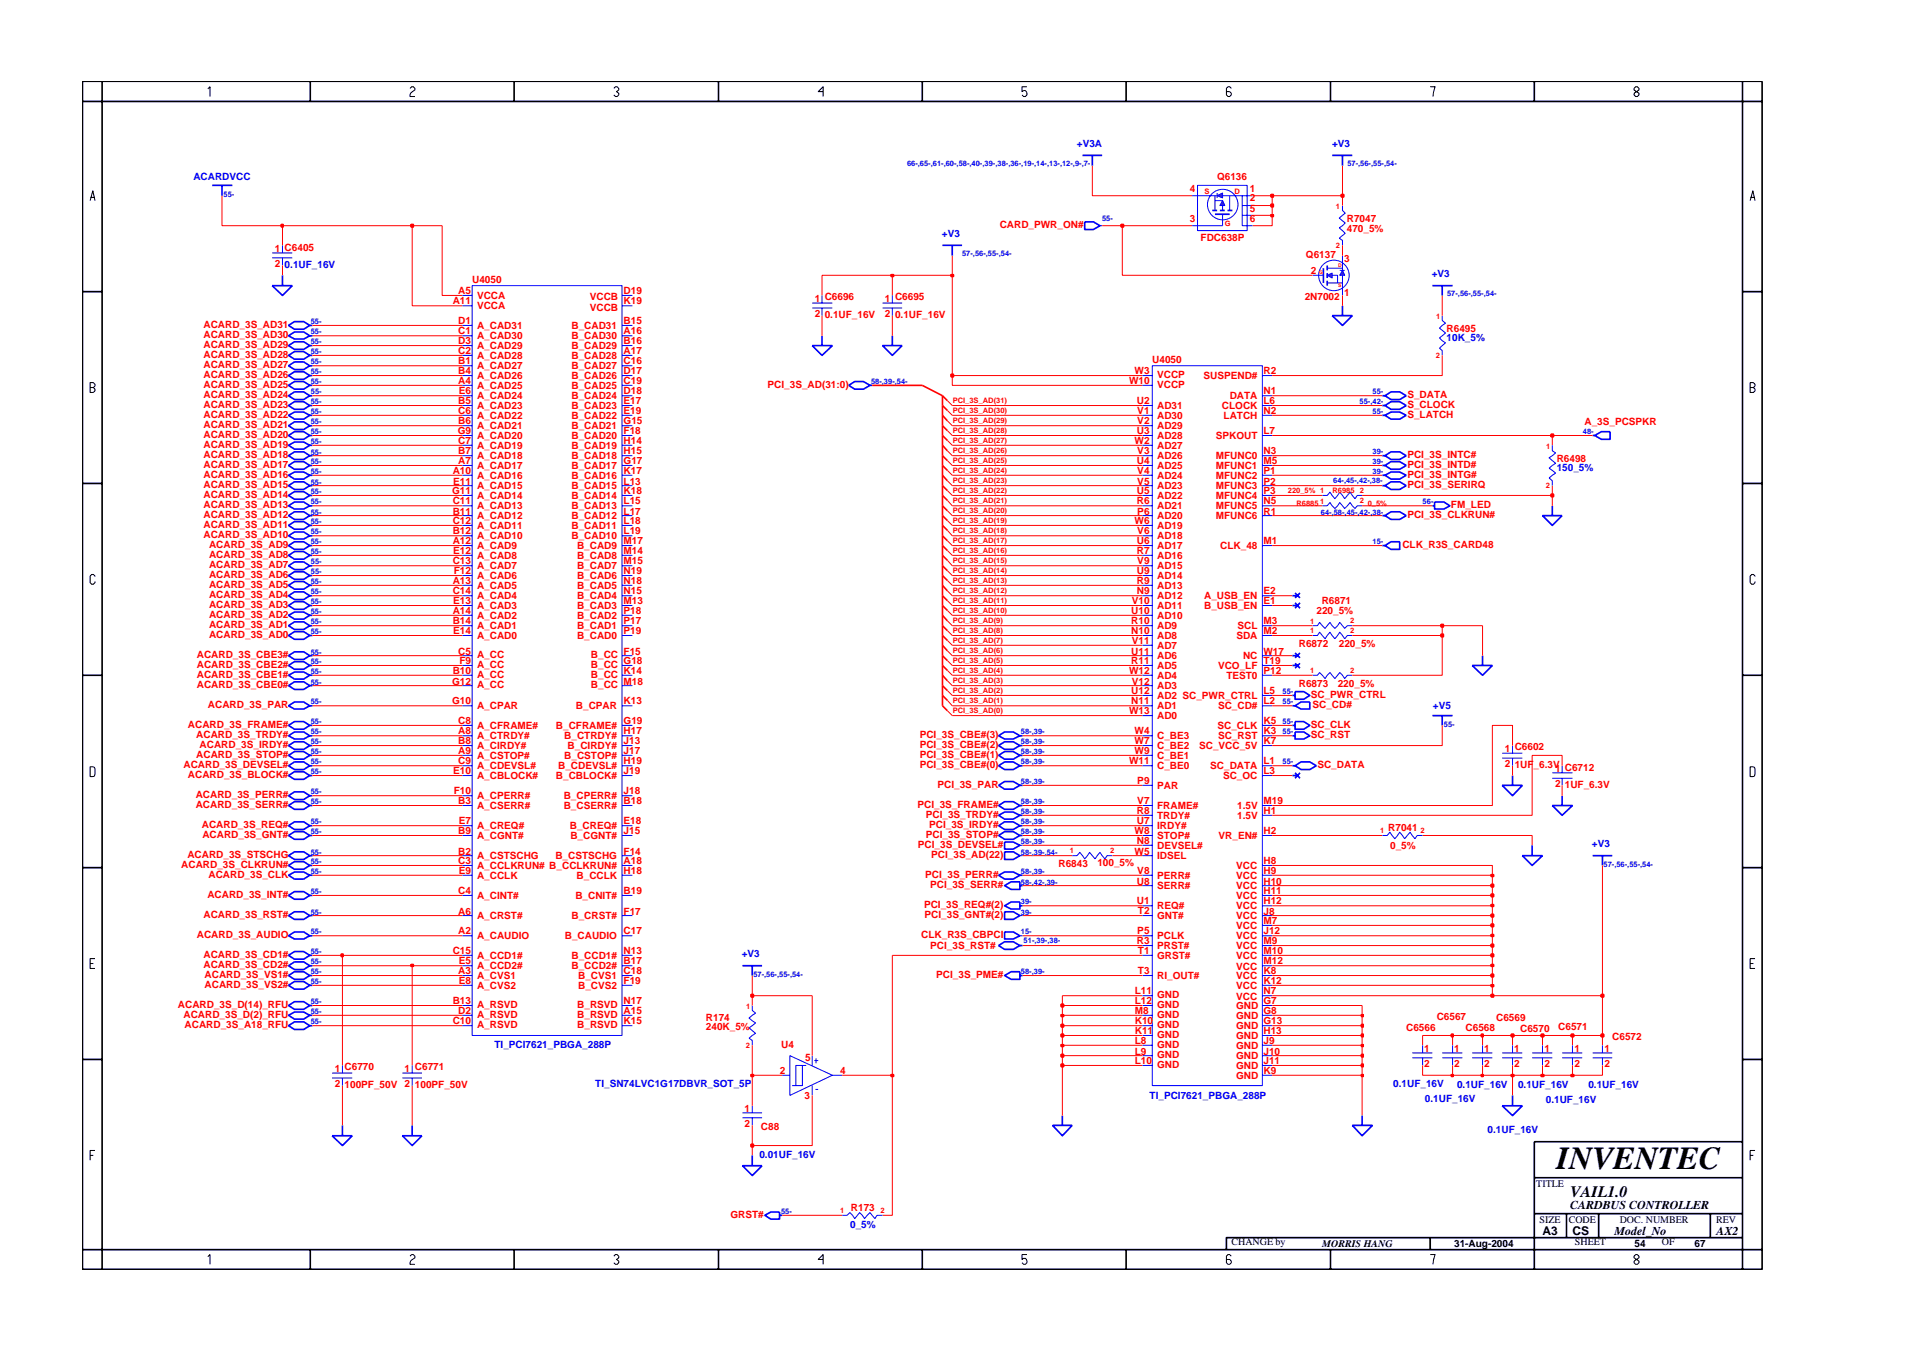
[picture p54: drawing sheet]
<svg xmlns="http://www.w3.org/2000/svg" width="297mm" height="210mm" viewBox="0 0 297 210" stroke-linecap="round" stroke-linejoin="round" font-family="sans-serif">
<defs><g id="words">
<text font-size="5" x="241.8" y="181.6">INVENTEC</text>
<text font-size="2.5" x="244" y="185.9">VAIL1.0</text>
<g font-size="1.9">
<text x="239.6" y="191.9">A3</text>
<text x="244" y="187.9">CARDBUS CONTROLLER</text>
<text x="244.3" y="192">CS</text>
<text x="250.8" y="191.9">Model_No</text>
<text x="266.6" y="191.9">AX2</text>
</g>
<g font-size="1.6" fill="#00f">
<text x="167.3" y="22.8">+V3A</text>
<text x="206.9" y="22.8">+V3</text>
<text x="30" y="28">ACARDVCC</text>
<text x="44.2" y="41.7">0.1UF_16V</text>
<text x="146.3" y="36.8">+V3</text>
<text x="222.4" y="43">+V3</text>
<text x="224.7" y="53">10K_5%</text>
<text x="241.8" y="73.3">150_5%</text>
<text x="222.6" y="110.2">+V5</text>
<text x="247.3" y="131.6">+V3</text>
<text x="115.2" y="148.7">+V3</text>
<text x="76.8" y="162.8">TI_PCI7621_PBGA_288P</text>
<text x="92.5" y="168.8">TI_SN74LVC1G17DBVR_SOT_5P</text>
<text x="178.6" y="170.8">TI_PCI7621_PBGA_288P</text>
<text x="216.5" y="168.9">0.1UF_16V</text>
<text x="221.4" y="171.2">0.1UF_16V</text>
<text x="226.4" y="169.1">0.1UF_16V</text>
<text x="235.8" y="169.1">0.1UF_16V</text>
<text x="240.2" y="171.3">0.1UF_16V</text>
<text x="246.8" y="169.1">0.1UF_16V</text>
<text x="118" y="179.8">0.01UF_16V</text>
<text x="231.1" y="176">0.1UF_16V</text>
<text x="132.1" y="190.9">0_5%</text>
</g>
<g font-size="1.6" fill="#f00">
<text x="184.9" y="29.8">4</text>
<text x="189.1" y="28">Q6136</text>
<text x="194.2" y="29.8">1</text>
<text x="155.3" y="35.4">CARD_PWR_ON#</text>
<text x="184.9" y="34.4">3</text>
<text x="194.2" y="32.9">5</text>
<text x="194.2" y="34.4">6</text>
<text x="194.2" y="31.3">2</text>
<text x="209.2" y="34.5">R7047</text>
<text x="209.2" y="36">470_5%</text>
<text x="42.7" y="39.1">1 C6405</text>
<text x="42.7" y="41.4">2</text>
<text x="186.5" y="37.4">FDC638P</text>
<text x="202.9" y="40.1">Q6137</text>
<text x="208.8" y="40.7">3</text>
<text x="70.3" y="47.3">A11</text>
<text x="71.2" y="45.7">A5</text>
<text x="73.3" y="44">U4050</text>
<text x="74.1" y="46.5">VCCA</text>
<text x="91.6" y="46.7">VCCB</text>
<text x="96.9" y="47.3">K19</text>
<text x="96.9" y="45.7">D19</text>
<text x="126.6" y="46.9">1 C6696</text>
<text x="137.4" y="46.9">1 C6695</text>
<text x="202.7" y="46.6">2N7002</text>
<text x="203.7" y="42.6">2</text>
<text x="208.8" y="46">1</text>
<text x="31.6" y="51">ACARD_3S_AD31</text>
<text x="31.6" y="52.5">ACARD_3S_AD30</text>
<text x="71.2" y="53.5">D3</text>
<text x="71.2" y="51.9">C1</text>
<text x="71.2" y="50.4">D1</text>
<text x="74.1" y="52.7">A_CAD30</text>
<text x="74.1" y="51.1">A_CAD31</text>
<text x="74.1" y="48">VCCA</text>
<text x="88.8" y="52.7">B_CAD30</text>
<text x="88.8" y="51.1">B_CAD31</text>
<text x="91.6" y="48.3">VCCB</text>
<text x="96.9" y="53.5">B16</text>
<text x="96.9" y="51.9">A16</text>
<text x="96.9" y="50.4">B15</text>
<text x="126.6" y="49.2">2</text>
<text x="128.1" y="49.4">0.1UF_16V</text>
<text x="137.4" y="49.2">2</text>
<text x="139.1" y="49.4">0.1UF_16V</text>
<text x="224.7" y="51.6">R6495</text>
<text x="31.6" y="54.1">ACARD_3S_AD29</text>
<text x="31.6" y="55.6">ACARD_3S_AD28</text>
<text x="31.6" y="57.1">ACARD_3S_AD27</text>
<text x="31.6" y="58.8">ACARD_3S_AD26</text>
<text x="71.2" y="59.7">A4</text>
<text x="71.2" y="58.2">B4</text>
<text x="71.2" y="56.6">B1</text>
<text x="71.2" y="55">C2</text>
<text x="74.1" y="58.9">A_CAD26</text>
<text x="74.1" y="57.4">A_CAD27</text>
<text x="74.1" y="55.8">A_CAD28</text>
<text x="74.1" y="54.3">A_CAD29</text>
<text x="88.8" y="58.9">B_CAD26</text>
<text x="88.8" y="57.4">B_CAD27</text>
<text x="88.8" y="55.8">B_CAD28</text>
<text x="88.8" y="54.3">B_CAD29</text>
<text x="96.9" y="59.7">C19</text>
<text x="96.9" y="58.2">D17</text>
<text x="96.9" y="56.6">C16</text>
<text x="96.9" y="55">A17</text>
<text x="175.4" y="59.7">W10</text>
<text x="176.3" y="58.2">W3</text>
<text x="179" y="56.4">U4050</text>
<text x="179.8" y="58.8">VCCP</text>
<text x="187" y="58.9">SUSPEND#</text>
<text x="196.3" y="58.2">R2</text>
<text x="31.6" y="60.3">ACARD_3S_AD25</text>
<text x="31.6" y="61.8">ACARD_3S_AD24</text>
<text x="31.6" y="63.4">ACARD_3S_AD23</text>
<text x="31.6" y="64.9">ACARD_3S_AD22</text>
<text x="71.2" y="65.9">B6</text>
<text x="71.2" y="64.4">C6</text>
<text x="71.2" y="62.8">B5</text>
<text x="71.3" y="61.2">E6</text>
<text x="74.1" y="65.1">A_CAD22</text>
<text x="74.1" y="63.6">A_CAD23</text>
<text x="74.1" y="62.1">A_CAD24</text>
<text x="74.1" y="60.4">A_CAD25</text>
<text x="88.8" y="63.6">B_CAD23</text>
<text x="88.8" y="62.1">B_CAD24</text>
<text x="88.8" y="60.4">B_CAD25</text>
<text x="88.8" y="65.1">B_CAD22</text>
<text x="96.9" y="62.8">E17</text>
<text x="96.9" y="61.2">D18</text>
<text x="96.9" y="65.9">G15</text>
<text x="96.9" y="64.4">E19</text>
<text x="119.3" y="60.3">PCI_3S_AD(31:0)</text>
<text x="176.6" y="62.8">U2</text>
<text x="176.7" y="65.9">V2</text>
<text x="176.7" y="64.4">V1</text>
<text x="179.8" y="65.1">AD30</text>
<text x="179.8" y="63.6">AD31</text>
<text x="179.8" y="60.3">VCCP</text>
<text x="189.8" y="63.6">CLOCK</text>
<text x="190.1" y="65.1">LATCH</text>
<text x="191" y="62.1">DATA</text>
<text x="196.3" y="64.4">N2</text>
<text x="196.3" y="61.2">N1</text>
<text x="196.3" y="62.8">L6</text>
<text x="218.6" y="63.4">S_CLOCK</text>
<text x="218.6" y="64.9">S_LATCH</text>
<text x="218.6" y="61.8">S_DATA</text>
<text x="31.6" y="69.6">ACARD_3S_AD19</text>
<text x="31.6" y="71.1">ACARD_3S_AD18</text>
<text x="31.6" y="66.5">ACARD_3S_AD21</text>
<text x="31.6" y="68.1">ACARD_3S_AD20</text>
<text x="71.1" y="67.5">G9</text>
<text x="71.2" y="70.5">B7</text>
<text x="71.2" y="69">C7</text>
<text x="74.1" y="71.4">A_CAD18</text>
<text x="74.1" y="69.8">A_CAD19</text>
<text x="74.1" y="68.2">A_CAD20</text>
<text x="74.1" y="66.7">A_CAD21</text>
<text x="88.8" y="71.4">B_CAD18</text>
<text x="88.8" y="69.8">B_CAD19</text>
<text x="88.8" y="68.2">B_CAD20</text>
<text x="88.8" y="66.7">B_CAD21</text>
<text x="96.9" y="70.5">H15</text>
<text x="96.9" y="69">H14</text>
<text x="96.9" y="67.5">F18</text>
<text x="176.3" y="69">W2</text>
<text x="176.6" y="67.5">U3</text>
<text x="176.7" y="70.5">V3</text>
<text x="179.8" y="71.4">AD26</text>
<text x="179.8" y="69.8">AD27</text>
<text x="179.8" y="68.2">AD28</text>
<text x="179.8" y="66.7">AD29</text>
<text x="188.9" y="68.2">SPKOUT</text>
<text x="188.9" y="71.4">MFUNC0</text>
<text x="196.3" y="70.5">N3</text>
<text x="196.3" y="67.5">L7</text>
<text x="218.6" y="71.1">PCI_3S_INTC#</text>
<text x="241.8" y="71.7">R6498</text>
<text x="246.2" y="66">A_3S_PCSPKR</text>
<text x="31.6" y="72.7">ACARD_3S_AD17</text>
<text x="31.6" y="74.2">ACARD_3S_AD16</text>
<text x="31.6" y="75.9">ACARD_3S_AD15</text>
<text x="31.6" y="77.4">ACARD_3S_AD14</text>
<text x="70.2" y="76.8">G11</text>
<text x="70.3" y="73.7">A10</text>
<text x="70.4" y="75.3">E11</text>
<text x="71.2" y="72.1">A7</text>
<text x="74.1" y="76">A_CAD15</text>
<text x="74.1" y="74.4">A_CAD16</text>
<text x="74.1" y="72.9">A_CAD17</text>
<text x="74.1" y="77.5">A_CAD14</text>
<text x="88.8" y="77.5">B_CAD14</text>
<text x="88.8" y="76">B_CAD15</text>
<text x="88.8" y="74.4">B_CAD16</text>
<text x="88.8" y="72.9">B_CAD17</text>
<text x="96.9" y="76.8">K18</text>
<text x="96.9" y="75.3">L13</text>
<text x="96.9" y="73.7">K17</text>
<text x="96.9" y="72.1">G17</text>
<text x="176.6" y="72.1">U4</text>
<text x="176.6" y="76.8">U5</text>
<text x="176.7" y="75.3">V5</text>
<text x="176.7" y="73.7">V4</text>
<text x="179.8" y="72.9">AD25</text>
<text x="179.8" y="77.5">AD22</text>
<text x="179.8" y="76">AD23</text>
<text x="179.8" y="74.4">AD24</text>
<text x="188.9" y="77.5">MFUNC4</text>
<text x="188.9" y="72.9">MFUNC1</text>
<text x="188.9" y="74.4">MFUNC2</text>
<text x="188.9" y="76">MFUNC3</text>
<text x="196.3" y="75.3">P2</text>
<text x="196.3" y="76.8">P3</text>
<text x="196.3" y="72.2">M5</text>
<text x="196.3" y="73.7">P1</text>
<text x="218.6" y="72.7">PCI_3S_INTD#</text>
<text x="218.6" y="74.2">PCI_3S_INTG#</text>
<text x="218.6" y="75.9">PCI_3S_SERIRQ</text>
<text x="31.6" y="78.9">ACARD_3S_AD13</text>
<text x="31.6" y="80.5">ACARD_3S_AD12</text>
<text x="31.6" y="82">ACARD_3S_AD11</text>
<text x="31.6" y="83.6">ACARD_3S_AD10</text>
<text x="70.3" y="83">B12</text>
<text x="70.3" y="81.5">C12</text>
<text x="70.3" y="79.9">B11</text>
<text x="70.3" y="78.3">C11</text>
<text x="74.1" y="83.8">A_CAD10</text>
<text x="74.1" y="82.2">A_CAD11</text>
<text x="74.1" y="80.7">A_CAD12</text>
<text x="74.1" y="79.2">A_CAD13</text>
<text x="88.8" y="83.8">B_CAD10</text>
<text x="88.8" y="82.2">B_CAD11</text>
<text x="88.8" y="80.7">B_CAD12</text>
<text x="88.8" y="79.2">B_CAD13</text>
<text x="96.9" y="78.3">L15</text>
<text x="96.9" y="83">L19</text>
<text x="96.9" y="81.5">L18</text>
<text x="96.9" y="79.9">L17</text>
<text x="176.3" y="81.5">W6</text>
<text x="176.6" y="78.3">R6</text>
<text x="176.7" y="83">V6</text>
<text x="176.7" y="79.9">P6</text>
<text x="179.8" y="83.8">AD18</text>
<text x="179.8" y="82.2">AD19</text>
<text x="179.8" y="80.7">AD20</text>
<text x="179.8" y="79.2">AD21</text>
<text x="188.9" y="79.2">MFUNC5</text>
<text x="188.9" y="80.7">MFUNC6</text>
<text x="196.3" y="78.3">N5</text>
<text x="196.3" y="79.9">R1</text>
<text x="218.6" y="80.5">PCI_3S_CLKRUN#</text>
<text x="225.4" y="78.9">FM_LED</text>
<text x="32.5" y="85.2">ACARD_3S_AD9</text>
<text x="32.5" y="86.7">ACARD_3S_AD8</text>
<text x="32.5" y="88.2">ACARD_3S_AD7</text>
<text x="32.5" y="89.8">ACARD_3S_AD6</text>
<text x="70.3" y="84.6">A12</text>
<text x="70.3" y="87.6">C13</text>
<text x="70.4" y="86.1">E12</text>
<text x="70.5" y="89.3">F12</text>
<text x="74.1" y="86.9">A_CAD8</text>
<text x="74.1" y="85.3">A_CAD9</text>
<text x="74.1" y="90">A_CAD6</text>
<text x="74.1" y="88.5">A_CAD7</text>
<text x="89.7" y="90">B_CAD6</text>
<text x="89.7" y="88.5">B_CAD7</text>
<text x="89.7" y="86.9">B_CAD8</text>
<text x="89.7" y="85.3">B_CAD9</text>
<text x="96.9" y="89.3">N19</text>
<text x="96.9" y="87.6">M15</text>
<text x="96.9" y="86.1">M14</text>
<text x="96.9" y="84.6">M17</text>
<text x="176.6" y="89.3">U9</text>
<text x="176.6" y="86.1">R7</text>
<text x="176.6" y="84.6">U6</text>
<text x="176.7" y="87.6">V9</text>
<text x="179.8" y="90">AD14</text>
<text x="179.8" y="88.5">AD15</text>
<text x="179.8" y="86.9">AD16</text>
<text x="179.8" y="85.3">AD17</text>
<text x="189.6" y="85.3">CLK_48</text>
<text x="196.3" y="84.6">M1</text>
<text x="217.9" y="85.2">CLK_R3S_CARD48</text>
<text x="32.5" y="94.5">ACARD_3S_AD3</text>
<text x="32.5" y="91.3">ACARD_3S_AD5</text>
<text x="32.5" y="92.9">ACARD_3S_AD4</text>
<text x="70.3" y="92.3">C14</text>
<text x="70.3" y="90.8">A13</text>
<text x="70.3" y="95.4">A14</text>
<text x="70.4" y="93.9">E13</text>
<text x="74.1" y="94.6">A_CAD3</text>
<text x="74.1" y="93.1">A_CAD4</text>
<text x="74.1" y="91.5">A_CAD5</text>
<text x="89.7" y="91.5">B_CAD5</text>
<text x="89.7" y="94.6">B_CAD3</text>
<text x="89.7" y="93.1">B_CAD4</text>
<text x="96.9" y="92.3">N15</text>
<text x="96.9" y="90.8">N18</text>
<text x="96.9" y="93.9">M13</text>
<text x="96.9" y="95.4">P18</text>
<text x="175.7" y="95.4">U10</text>
<text x="175.8" y="93.9">V10</text>
<text x="176.6" y="92.3">N9</text>
<text x="176.6" y="90.8">R9</text>
<text x="179.8" y="93.1">AD12</text>
<text x="179.8" y="91.5">AD13</text>
<text x="179.8" y="94.6">AD11</text>
<text x="187.1" y="93.1">A_USB_EN</text>
<text x="187.1" y="94.6">B_USB_EN</text>
<text x="196.3" y="92.3">E2</text>
<text x="196.3" y="93.9">E1</text>
<text x="204.5" y="95.4">220_5%</text>
<text x="205.3" y="93.9">R6871</text>
<text x="32.5" y="96">ACARD_3S_AD2</text>
<text x="32.5" y="97.5">ACARD_3S_AD1</text>
<text x="32.5" y="99.1">ACARD_3S_AD0</text>
<text x="70.3" y="97">B14</text>
<text x="70.4" y="98.6">E14</text>
<text x="71.2" y="101.7">C5</text>
<text x="74.1" y="96.2">A_CAD2</text>
<text x="74.1" y="99.3">A_CAD0</text>
<text x="74.1" y="97.8">A_CAD1</text>
<text x="89.7" y="96.2">B_CAD2</text>
<text x="89.7" y="99.3">B_CAD0</text>
<text x="89.7" y="97.8">B_CAD1</text>
<text x="96.9" y="101.7">F15</text>
<text x="96.9" y="98.6">P19</text>
<text x="96.9" y="97">P17</text>
<text x="175.7" y="101.7">U11</text>
<text x="175.7" y="98.6">N10</text>
<text x="175.7" y="97">R10</text>
<text x="175.8" y="100.1">V11</text>
<text x="179.8" y="100.8">AD7</text>
<text x="179.8" y="99.3">AD8</text>
<text x="179.8" y="97.8">AD9</text>
<text x="179.8" y="96.2">AD10</text>
<text x="192.1" y="99.3">SDA</text>
<text x="192.2" y="97.8">SCL</text>
<text x="196.3" y="97">M3</text>
<text x="196.3" y="98.6">M2</text>
<text x="196.3" y="101.7">W17</text>
<text x="201.8" y="100.6">R6872</text>
<text x="208" y="100.6">220_5%</text>
<text x="30.6" y="103.8">ACARD_3S_CBE2#</text>
<text x="30.6" y="106.9">ACARD_3S_CBE0#</text>
<text x="30.6" y="102.3">ACARD_3S_CBE3#</text>
<text x="30.6" y="105.3">ACARD_3S_CBE1#</text>
<text x="70.2" y="106.4">G12</text>
<text x="70.3" y="104.7">B10</text>
<text x="71.4" y="103.2">F9</text>
<text x="74.1" y="103.8">A_CC</text>
<text x="74.1" y="106.9">A_CC</text>
<text x="74.1" y="102.2">A_CC</text>
<text x="74.1" y="105.3">A_CC</text>
<text x="91.8" y="103.8">B_CC</text>
<text x="91.8" y="105.3">B_CC</text>
<text x="91.8" y="106.9">B_CC</text>
<text x="91.8" y="102.2">B_CC</text>
<text x="96.9" y="103.2">G18</text>
<text x="96.9" y="104.7">K14</text>
<text x="96.9" y="106.4">M18</text>
<text x="175.4" y="104.7">W12</text>
<text x="175.7" y="103.2">R11</text>
<text x="175.7" y="107.9">U12</text>
<text x="175.8" y="106.4">V12</text>
<text x="179.8" y="107.1">AD3</text>
<text x="179.8" y="105.5">AD4</text>
<text x="179.8" y="104">AD5</text>
<text x="179.8" y="102.4">AD6</text>
<text x="189.2" y="104">VCO_LF</text>
<text x="190.5" y="105.5">TEST0</text>
<text x="193.1" y="102.4">NC</text>
<text x="196.3" y="107.9">L5</text>
<text x="196.3" y="104.7">P12</text>
<text x="196.3" y="103.2">T19</text>
<text x="201.8" y="106.8">R6873</text>
<text x="207.8" y="106.7">220_5%</text>
<text x="29.2" y="113.1">ACARD_3S_FRAME#</text>
<text x="32.3" y="110">ACARD_3S_PAR</text>
<text x="70.2" y="109.4">G10</text>
<text x="71.2" y="112.5">C8</text>
<text x="74.1" y="113.3">A_CFRAME#</text>
<text x="74.1" y="110.2">A_CPAR</text>
<text x="86.4" y="113.3">B_CFRAME#</text>
<text x="89.5" y="110.2">B_CPAR</text>
<text x="96.9" y="109.4">K13</text>
<text x="96.9" y="112.5">G19</text>
<text x="175.4" y="111">W13</text>
<text x="175.7" y="109.4">N11</text>
<text x="179.8" y="108.6">AD2 SC_PWR_CTRL</text>
<text x="179.8" y="111.8">AD0</text>
<text x="179.8" y="110.2">AD1</text>
<text x="189.1" y="113.3">SC_CLK</text>
<text x="189.2" y="110.2">SC_CD#</text>
<text x="196.3" y="109.4">L2</text>
<text x="196.3" y="112.5">K5</text>
<text x="203.7" y="113.1">SC_CLK</text>
<text x="203.7" y="108.5">SC_PWR_CTRL</text>
<text x="203.9" y="110">SC_CD#</text>
<text x="28.5" y="119.3">ACARD_3S_DEVSEL#</text>
<text x="30.5" y="117.8">ACARD_3S_STOP#</text>
<text x="30.5" y="114.6">ACARD_3S_TRDY#</text>
<text x="31" y="116.2">ACARD_3S_IRDY#</text>
<text x="71.2" y="118.7">C9</text>
<text x="71.2" y="114.1">A8</text>
<text x="71.2" y="115.7">B8</text>
<text x="71.2" y="117.2">A9</text>
<text x="74.1" y="119.5">A_CDEVSL#</text>
<text x="74.1" y="116.4">A_CIRDY#</text>
<text x="74.1" y="117.9">A_CSTOP#</text>
<text x="74.1" y="114.9">A_CTRDY#</text>
<text x="86.7" y="119.5">B_CDEVSL#</text>
<text x="87.7" y="117.9">B_CSTOP#</text>
<text x="87.7" y="114.9">B_CTRDY#</text>
<text x="88.2" y="116.4">B_CIRDY#</text>
<text x="96.9" y="117.2">J17</text>
<text x="96.9" y="114.1">H17</text>
<text x="96.9" y="115.7">J13</text>
<text x="96.9" y="118.7">H19</text>
<text x="142.9" y="114.6">PCI_3S_CBE#(3)</text>
<text x="142.9" y="116.2">PCI_3S_CBE#(2)</text>
<text x="142.9" y="117.8">PCI_3S_CBE#(1)</text>
<text x="142.9" y="119.3">PCI_3S_CBE#(0)</text>
<text x="175.4" y="118.7">W11</text>
<text x="176.3" y="114.1">W4</text>
<text x="176.3" y="117.2">W9</text>
<text x="176.3" y="115.7">W7</text>
<text x="179.8" y="119.5">C_BE0</text>
<text x="179.8" y="117.9">C_BE1</text>
<text x="179.8" y="116.4">C_BE2</text>
<text x="179.8" y="114.9">C_BE3</text>
<text x="186.3" y="116.4">SC_VCC_5V</text>
<text x="188" y="119.5">SC_DATA</text>
<text x="189.2" y="114.9">SC_RST</text>
<text x="196.3" y="118.7">L1</text>
<text x="196.3" y="114.1">K3</text>
<text x="196.3" y="115.7">K7</text>
<text x="203.7" y="114.6">SC_RST</text>
<text x="204.7" y="119.3">SC_DATA</text>
<text x="233.8" y="116.8">1 C6602</text>
<text x="233.8" y="119.1">2</text>
<text x="235.3" y="119.3">1UF_6.3V</text>
<text x="241.6" y="119.9">1 C6712</text>
<text x="29.2" y="120.9">ACARD_3S_BLOCK#</text>
<text x="30.4" y="125.6">ACARD_3S_SERR#</text>
<text x="30.4" y="123.9">ACARD_3S_PERR#</text>
<text x="70.4" y="120.3">E10</text>
<text x="70.5" y="123.4">F10</text>
<text x="71.2" y="125">B3</text>
<text x="74.1" y="121.1">A_CBLOCK#</text>
<text x="74.1" y="124.2">A_CPERR#</text>
<text x="74.1" y="125.7">A_CSERR#</text>
<text x="86.4" y="121.1">B_CBLOCK#</text>
<text x="87.6" y="124.2">B_CPERR#</text>
<text x="87.6" y="125.7">B_CSERR#</text>
<text x="96.9" y="123.4">J18</text>
<text x="96.9" y="125">B18</text>
<text x="96.9" y="120.3">J19</text>
<text x="142.5" y="125.6">PCI_3S_FRAME#</text>
<text x="145.6" y="122.4">PCI_3S_PAR</text>
<text x="176.7" y="121.8">P9</text>
<text x="176.7" y="125">V7</text>
<text x="179.8" y="122.6">PAR</text>
<text x="179.8" y="125.7">FRAME#</text>
<text x="190" y="121.1">SC_OC</text>
<text x="192.2" y="125.7">1.5V</text>
<text x="196.3" y="120.3">L3</text>
<text x="196.3" y="125">M19</text>
<text x="241.6" y="122.3">2</text>
<text x="243.1" y="122.4">1UF_6.3V</text>
<text x="31.4" y="128.6">ACARD_3S_REQ#</text>
<text x="31.4" y="130.2">ACARD_3S_GNT#</text>
<text x="71.2" y="129.6">B9</text>
<text x="71.3" y="128">E7</text>
<text x="74.1" y="130.4">A_CGNT#</text>
<text x="74.1" y="128.9">A_CREQ#</text>
<text x="88.5" y="128.9">B_CREQ#</text>
<text x="88.6" y="130.4">B_CGNT#</text>
<text x="96.9" y="129.6">J15</text>
<text x="96.9" y="128">E18</text>
<text x="142.6" y="131.7">PCI_3S_DEVSEL#</text>
<text x="143.8" y="130.2">PCI_3S_STOP#</text>
<text x="143.8" y="127.1">PCI_3S_TRDY#</text>
<text x="144.3" y="128.6">PCI_3S_IRDY#</text>
<text x="176.3" y="129.6">W8</text>
<text x="176.6" y="128">U7</text>
<text x="176.6" y="131.2">N8</text>
<text x="176.6" y="126.5">R8</text>
<text x="179.8" y="128.9">IRDY#</text>
<text x="179.8" y="131.9">DEVSEL#</text>
<text x="179.8" y="130.4">STOP#</text>
<text x="179.8" y="127.2">TRDY#</text>
<text x="189.3" y="130.4">VR_EN#</text>
<text x="192.2" y="127.3">1.5V</text>
<text x="196.3" y="126.5">H1</text>
<text x="196.3" y="129.6">H2</text>
<text x="215.7" y="129">R7041</text>
<text x="216" y="131.8">0_5%</text>
<text x="28.2" y="134.9">ACARD_3S_CLKRUN#</text>
<text x="29.1" y="133.3">ACARD_3S_STSCHG</text>
<text x="32.4" y="136.4">ACARD_3S_CLK</text>
<text x="71.2" y="134.3">C3</text>
<text x="71.2" y="132.8">B2</text>
<text x="71.3" y="135.8">E9</text>
<text x="74.1" y="136.6">A_CCLK</text>
<text x="74.1" y="135">A_CCLKRUN# B_CCLKRUN#</text>
<text x="74.1" y="133.5">A_CSTSCHG</text>
<text x="86.3" y="133.5">B_CSTSCHG</text>
<text x="89.6" y="136.6">B_CCLK</text>
<text x="96.9" y="132.8">F14</text>
<text x="96.9" y="135.8">H18</text>
<text x="96.9" y="134.3">A18</text>
<text x="143.7" y="136.4">PCI_3S_PERR#</text>
<text x="144.5" y="138">PCI_3S_SERR#</text>
<text x="144.7" y="133.3">PCI_3S_AD(22)</text>
<text x="164.4" y="134.7">R6843</text>
<text x="170.5" y="134.5">100_5%</text>
<text x="176.3" y="132.8">W5</text>
<text x="176.6" y="137.4">U8</text>
<text x="176.7" y="135.8">V8</text>
<text x="179.8" y="136.6">PERR#</text>
<text x="179.8" y="133.5">IDSEL</text>
<text x="192.1" y="135.1">VCC</text>
<text x="192.1" y="136.6">VCC</text>
<text x="196.3" y="137.4">H10</text>
<text x="196.3" y="134.3">H8</text>
<text x="196.3" y="135.8">H9</text>
<text x="31.6" y="142.7">ACARD_3S_RST#</text>
<text x="32.2" y="139.5">ACARD_3S_INT#</text>
<text x="71.2" y="139">C4</text>
<text x="71.2" y="142.1">A6</text>
<text x="74.1" y="139.7">A_CINT#</text>
<text x="74.1" y="142.8">A_CRST#</text>
<text x="88.8" y="142.8">B_CRST#</text>
<text x="89.4" y="139.7">B_CNIT#</text>
<text x="96.9" y="139">B19</text>
<text x="96.9" y="142.1">F17</text>
<text x="143.6" y="141">PCI_3S_REQ#(2)</text>
<text x="143.6" y="142.7">PCI_3S_GNT#(2)</text>
<text x="176.6" y="140.5">U1</text>
<text x="176.8" y="142.1">T2</text>
<text x="179.8" y="141.3">REQ#</text>
<text x="179.8" y="138.2">SERR#</text>
<text x="179.8" y="142.8">GNT#</text>
<text x="192.1" y="142.8">VCC</text>
<text x="192.1" y="138.2">VCC</text>
<text x="192.1" y="139.7">VCC</text>
<text x="192.1" y="141.2">VCC</text>
<text x="196.3" y="143.6">M7</text>
<text x="196.3" y="142.1">J8</text>
<text x="196.3" y="139">H11</text>
<text x="196.3" y="140.5">H12</text>
<text x="30.6" y="145.7">ACARD_3S_AUDIO</text>
<text x="31.6" y="148.8">ACARD_3S_CD1#</text>
<text x="70.3" y="148.3">C15</text>
<text x="71.2" y="145.1">A2</text>
<text x="71.3" y="149.8">E5</text>
<text x="74.1" y="146">A_CAUDIO</text>
<text x="74.1" y="149">A_CCD1#</text>
<text x="87.8" y="146">B_CAUDIO</text>
<text x="88.8" y="149">B_CCD1#</text>
<text x="96.9" y="145.1">C17</text>
<text x="96.9" y="148.3">N13</text>
<text x="96.9" y="149.8">B17</text>
<text x="143.1" y="145.7">CLK_R3S_CBPCI</text>
<text x="144.5" y="147.5">PCI_3S_RST#</text>
<text x="176.6" y="146.7">R3</text>
<text x="176.7" y="145.1">P5</text>
<text x="176.8" y="148.3">T1</text>
<text x="179.8" y="146">PCLK</text>
<text x="179.8" y="147.5">PRST#</text>
<text x="179.8" y="149">GRST#</text>
<text x="192.1" y="149">VCC</text>
<text x="192.1" y="144.4">VCC</text>
<text x="192.1" y="147.5">VCC</text>
<text x="192.1" y="145.9">VCC</text>
<text x="196.3" y="149.8">M12</text>
<text x="196.3" y="146.7">M9</text>
<text x="196.3" y="148.3">M10</text>
<text x="196.3" y="145.1">J12</text>
<text x="31.6" y="150.4">ACARD_3S_CD2#</text>
<text x="31.8" y="153.5">ACARD_3S_VS2#</text>
<text x="31.8" y="152">ACARD_3S_VS1#</text>
<text x="71.2" y="151.4">A3</text>
<text x="71.3" y="152.9">E8</text>
<text x="74.1" y="150.6">A_CCD2#</text>
<text x="74.1" y="152.1">A_CVS1</text>
<text x="74.1" y="153.7">A_CVS2</text>
<text x="88.8" y="150.6">B_CCD2#</text>
<text x="89.8" y="152.1">B_CVS1</text>
<text x="89.8" y="153.7">B_CVS2</text>
<text x="96.9" y="151.4">C18</text>
<text x="96.9" y="152.9">F19</text>
<text x="145.5" y="152">PCI_3S_PME#</text>
<text x="176.3" y="154.4">L11</text>
<text x="176.8" y="151.4">T3</text>
<text x="179.8" y="152.1">RI_OUT#</text>
<text x="179.8" y="155">GND</text>
<text x="192.1" y="155.3">VCC</text>
<text x="192.1" y="150.6">VCC</text>
<text x="192.1" y="152.2">VCC</text>
<text x="192.1" y="153.7">VCC</text>
<text x="196.3" y="154.4">N7</text>
<text x="196.3" y="151.4">K8</text>
<text x="196.3" y="152.9">K12</text>
<text x="27.6" y="156.6">ACARD_3S_D(14)_RFU</text>
<text x="28.5" y="158.2">ACARD_3S_D(2)_RFU</text>
<text x="28.7" y="159.7">ACARD_3S_A18_RFU</text>
<text x="70.3" y="159.1">C10</text>
<text x="70.3" y="156.1">B13</text>
<text x="71.2" y="157.6">D2</text>
<text x="74.1" y="159.7">A_RSVD</text>
<text x="74.1" y="158.2">A_RSVD</text>
<text x="74.1" y="156.6">A_RSVD</text>
<text x="89.7" y="159.7">B_RSVD</text>
<text x="89.7" y="158.2">B_RSVD</text>
<text x="89.7" y="156.6">B_RSVD</text>
<text x="96.9" y="159.1">K15</text>
<text x="96.9" y="157.6">A15</text>
<text x="96.9" y="156.1">N17</text>
<text x="109.7" y="160">240K_5%</text>
<text x="109.7" y="158.6">R174</text>
<text x="176.3" y="157.6">M8</text>
<text x="176.3" y="156.1">L12</text>
<text x="176.3" y="159.1">K10</text>
<text x="176.3" y="160.7">K11</text>
<text x="179.8" y="158.2">GND</text>
<text x="179.8" y="156.6">GND</text>
<text x="179.8" y="159.7">GND</text>
<text x="179.8" y="161.3">GND</text>
<text x="192.1" y="161.5">GND</text>
<text x="192.1" y="159.9">GND</text>
<text x="192.1" y="156.8">GND</text>
<text x="192.1" y="158.3">GND</text>
<text x="196.3" y="160.7">H13</text>
<text x="196.3" y="159.1">G13</text>
<text x="196.3" y="156.1">G7</text>
<text x="196.3" y="157.6">G8</text>
<text x="218.5" y="160.1">C6566</text>
<text x="223.2" y="158.5">C6567</text>
<text x="227.7" y="160.2">C6568</text>
<text x="232.4" y="158.6">C6569</text>
<text x="236.2" y="160.3">C6570</text>
<text x="242.1" y="160">C6571</text>
<text x="250.5" y="161.6">C6572</text>
<text x="52" y="166.6">1 C6770</text>
<text x="62.9" y="166.6">1 C6771</text>
<text x="121.2" y="166.9">2</text>
<text x="121.4" y="162.8">U4</text>
<text x="125.1" y="164.8">5</text>
<text x="130.5" y="166.9">4</text>
<text x="176.3" y="165.4">L10</text>
<text x="176.3" y="162.2">L8</text>
<text x="176.3" y="163.8">L9</text>
<text x="179.8" y="166">GND</text>
<text x="179.8" y="162.8">GND</text>
<text x="179.8" y="164.4">GND</text>
<text x="192.1" y="167.7">GND</text>
<text x="192.1" y="164.6">GND</text>
<text x="192.1" y="166.1">GND</text>
<text x="192.1" y="163">GND</text>
<text x="196.3" y="166.9">K9</text>
<text x="196.3" y="163.8">J10</text>
<text x="196.3" y="165.4">J11</text>
<text x="196.3" y="162.2">J9</text>
<text x="221.2" y="163.4">1</text>
<text x="221.2" y="165.7">2</text>
<text x="225.9" y="163.4">1</text>
<text x="225.9" y="165.7">2</text>
<text x="230.6" y="163.4">1</text>
<text x="230.6" y="165.7">2</text>
<text x="235.2" y="163.4">1</text>
<text x="235.2" y="165.7">2</text>
<text x="240" y="163.4">1</text>
<text x="240" y="165.7">2</text>
<text x="244.6" y="163.4">1</text>
<text x="244.6" y="165.7">2</text>
<text x="249.3" y="163.4">1</text>
<text x="249.3" y="165.7">2</text>
<text x="52" y="168.8">2</text>
<text x="53.5" y="169">100PF_50V</text>
<text x="62.9" y="168.8">2</text>
<text x="64.5" y="169">100PF_50V</text>
<text x="115.7" y="172.7">1</text>
<text x="125" y="170.8">3</text>
<text x="115.7" y="175.1">2</text>
<text x="118.2" y="175.5">C88</text>
<text x="113.5" y="189.2">GRST#</text>
<text x="132.2" y="188.1">R173</text>
</g>
<g font-size="1.6">
<text x="238.7" y="184.4">TITLE</text>
<text x="239.2" y="190">SIZE</text>
<text x="243.7" y="190">CODE</text>
<text x="251.6" y="190">DOC. NUMBER</text>
<text x="266.6" y="190">REV</text>
<text x="191.3" y="193.5">CHANGE by</text>
<text x="205.4" y="193.7">MORRIS HANG</text>
<text x="225.9" y="193.7">31-Aug-2004</text>
<text x="244.7" y="193.5">SHEET</text>
<text x="253.9" y="193.7">54</text>
<text x="258.2" y="193.5">OF</text>
<text x="263.3" y="193.7">67</text>
</g>
<g font-size="1.2" fill="#00f">
<text x="140.9" y="25.8">66-,65-,61-,60-,58-,40-,39-,38-,36-,19-,14-,13-,12-,9-,7-</text>
<text x="209.3" y="25.8">57-,56-,55-,54-</text>
<text x="34.7" y="30.7">55-</text>
<text x="171.2" y="34.3">55-</text>
<text x="149.5" y="39.8">57-,56-,55-,54-</text>
<text x="224.8" y="46">57-,56-,55-,54-</text>
<text x="48.3" y="51.9">55-</text>
<text x="48.3" y="53.5">55-</text>
<text x="48.3" y="50.4">55-</text>
<text x="48.3" y="55">55-</text>
<text x="48.3" y="59.7">55-</text>
<text x="48.3" y="56.6">55-</text>
<text x="48.3" y="58.2">55-</text>
<text x="135.3" y="59.7">58-,39-,54-</text>
<text x="48.3" y="65.9">55-</text>
<text x="48.3" y="62.8">55-</text>
<text x="48.3" y="64.4">55-</text>
<text x="48.3" y="61.2">55-</text>
<text x="211.2" y="62.8">55-,42-</text>
<text x="213.2" y="64.4">55-</text>
<text x="213.2" y="61.2">55-</text>
<text x="48.3" y="70.6">55-</text>
<text x="48.3" y="69">55-</text>
<text x="48.3" y="67.5">55-</text>
<text x="213.2" y="70.5">39-</text>
<text x="245.9" y="67.5">48-</text>
<text x="48.3" y="73.7">55-</text>
<text x="48.3" y="75.3">55-</text>
<text x="48.3" y="76.8">55-</text>
<text x="48.3" y="72.2">55-</text>
<text x="207.1" y="75.1">64-,45-,42-,38-</text>
<text x="213.2" y="72.1">39-</text>
<text x="213.2" y="73.7">39-</text>
<text x="48.3" y="81.5">55-</text>
<text x="48.3" y="79.9">55-</text>
<text x="48.3" y="83">55-</text>
<text x="48.3" y="78.3">55-</text>
<text x="205.2" y="79.9">64-,58-,45-,42-,38-</text>
<text x="221" y="78.3">56-</text>
<text x="48.3" y="86.1">55-</text>
<text x="48.3" y="84.6">55-</text>
<text x="48.3" y="89.3">55-</text>
<text x="48.3" y="87.6">55-</text>
<text x="213.2" y="84.6">15-</text>
<text x="48.3" y="92.3">55-</text>
<text x="48.3" y="90.8">55-</text>
<text x="48.3" y="95.4">55-</text>
<text x="48.3" y="93.9">55-</text>
<text x="48.3" y="97">55-</text>
<text x="48.3" y="98.6">55-</text>
<text x="48.3" y="101.7">55-</text>
<text x="48.3" y="106.4">55-</text>
<text x="48.3" y="104.7">55-</text>
<text x="48.3" y="103.2">55-</text>
<text x="199.3" y="107.9">55-</text>
<text x="48.3" y="112.5">55-</text>
<text x="48.3" y="109.4">55-</text>
<text x="199.3" y="112.5">55-</text>
<text x="199.3" y="109.4">55-</text>
<text x="224.3" y="113">55-</text>
<text x="48.3" y="115.7">55-</text>
<text x="48.3" y="118.7">55-</text>
<text x="48.3" y="114.1">55-</text>
<text x="48.3" y="117.2">55-</text>
<text x="158.6" y="115.7">58-,39-</text>
<text x="158.6" y="118.7">58-,39-</text>
<text x="158.6" y="114.1">58-,39-</text>
<text x="158.6" y="117.2">58-,39-</text>
<text x="199.3" y="114.1">55-</text>
<text x="199.3" y="118.7">55-</text>
<text x="48.3" y="123.4">55-</text>
<text x="48.3" y="120.3">55-</text>
<text x="48.3" y="125">55-</text>
<text x="158.6" y="121.8">58-,39-</text>
<text x="158.6" y="125">58-,39-</text>
<text x="48.3" y="129.6">55-</text>
<text x="48.3" y="128">55-</text>
<text x="158.6" y="126.5">58-,39-</text>
<text x="158.6" y="128">58-,39-</text>
<text x="158.6" y="131.2">58-,39-</text>
<text x="158.6" y="129.6">58-,39-</text>
<text x="48.3" y="132.8">55-</text>
<text x="48.3" y="135.8">55-</text>
<text x="48.3" y="134.3">55-</text>
<text x="158.6" y="132.8">58-,39-,54-</text>
<text x="158.6" y="137.4">58-,42-,39-</text>
<text x="158.6" y="135.8">58-,39-</text>
<text x="249.1" y="134.7">57-,56-,55-,54-</text>
<text x="48.3" y="142.1">55-</text>
<text x="48.3" y="139">55-</text>
<text x="158.6" y="142.1">39-</text>
<text x="158.6" y="140.5">39-</text>
<text x="48.3" y="148.3">55-</text>
<text x="48.3" y="145.1">55-</text>
<text x="48.3" y="149.8">55-</text>
<text x="158.6" y="145.1">15-</text>
<text x="159" y="146.5">51-,39-,38-</text>
<text x="48.3" y="151.4">55-</text>
<text x="48.3" y="152.9">55-</text>
<text x="117" y="151.8">57-,56-,55-,54-</text>
<text x="158.6" y="151.4">58-,39-</text>
<text x="48.3" y="157.6">55-</text>
<text x="48.3" y="159.1">55-</text>
<text x="48.3" y="156.1">55-</text>
<text x="121.4" y="188.7">55-</text>
</g>
<g font-size="1.2" fill="#f00">
<text x="187.1" y="30.1">S</text>
<text x="190.3" y="35.1">G</text>
<text x="191.8" y="30.1">D</text>
<text x="207.5" y="32.4">1</text>
<text x="207.5" y="38.5">2</text>
<text x="223.1" y="49.5">1</text>
<text x="223" y="55.6">2</text>
<text x="148" y="64.2">PCI_3S_AD(30)</text>
<text x="148" y="65.7">PCI_3S_AD(29)</text>
<text x="148" y="62.7">PCI_3S_AD(31)</text>
<text x="148" y="72">PCI_3S_AD(25)</text>
<text x="148" y="67.3">PCI_3S_AD(28)</text>
<text x="148" y="68.8">PCI_3S_AD(27)</text>
<text x="148" y="70.4">PCI_3S_AD(26)</text>
<text x="240.2" y="69.8">1</text>
<text x="148" y="73.5">PCI_3S_AD(24)</text>
<text x="148" y="75.1">PCI_3S_AD(23)</text>
<text x="148" y="76.6">PCI_3S_AD(22)</text>
<text x="200.1" y="76.6">220_5% 1</text>
<text x="207" y="76.6">R6985</text>
<text x="211.3" y="76.6">2</text>
<text x="240.1" y="75.8">2</text>
<text x="148" y="78.2">PCI_3S_AD(21)</text>
<text x="148" y="79.8">PCI_3S_AD(20)</text>
<text x="148" y="81.3">PCI_3S_AD(19)</text>
<text x="148" y="82.8">PCI_3S_AD(18)</text>
<text x="201.4" y="78.6">R6885</text>
<text x="205.1" y="78.2">1</text>
<text x="211.3" y="78.2">2</text>
<text x="212.5" y="78.6">0_5%</text>
<text x="148" y="84.4">PCI_3S_AD(17)</text>
<text x="148" y="86">PCI_3S_AD(16)</text>
<text x="148" y="87.5">PCI_3S_AD(15)</text>
<text x="148" y="89.1">PCI_3S_AD(14)</text>
<text x="148" y="93.7">PCI_3S_AD(11)</text>
<text x="148" y="95.3">PCI_3S_AD(10)</text>
<text x="148" y="90.6">PCI_3S_AD(13)</text>
<text x="148" y="92.1">PCI_3S_AD(12)</text>
<text x="148" y="96.8">PCI_3S_AD(9)</text>
<text x="148" y="98.4">PCI_3S_AD(8)</text>
<text x="148" y="99.9">PCI_3S_AD(7)</text>
<text x="148" y="101.4">PCI_3S_AD(6)</text>
<text x="203.6" y="96.9">1</text>
<text x="203.6" y="98.4">1</text>
<text x="209.7" y="96.8">2</text>
<text x="209.7" y="98.4">2</text>
<text x="148" y="103.1">PCI_3S_AD(5)</text>
<text x="148" y="104.6">PCI_3S_AD(4)</text>
<text x="148" y="106.2">PCI_3S_AD(3)</text>
<text x="148" y="107.7">PCI_3S_AD(2)</text>
<text x="203.6" y="104.6">1</text>
<text x="209.7" y="104.6">2</text>
<text x="148" y="109.2">PCI_3S_AD(1)</text>
<text x="148" y="110.8">PCI_3S_AD(0)</text>
<text x="214.4" y="129.5">1</text>
<text x="220.7" y="129.5">2</text>
<text x="166.2" y="132.6">1</text>
<text x="172.5" y="132.5">2</text>
<text x="115.9" y="156.7">1</text>
<text x="115.9" y="162.8">2</text>
<text x="130.5" y="188.5">1</text>
<text x="136.8" y="188.5">2</text>
</g>
<g font-size=".8" fill="#f00">
<text x="207.9" y="41.4">D</text>
<text x="204.9" y="42.6">G</text>
<text x="207.9" y="44.7">S</text>
</g>
</g></defs>
<g fill="none" stroke="#00f" stroke-width=".16">
<path d="M170.9 35.1h.3M189.9 33.3v1.8M126.2 47.1h3.1M126.2 47.9h3.1M127.7 45.9v1.2M127.7 47.9v1.1M137.1 47.1h3.1M137.1 47.9h3.1M138.6 45.9v1.2M138.6 47.9v1.1M177.5 58.3h1.5M177.5 59.9h1.5"/>
<path d="M179 56.8h17.1v111.9h-17.1zM196.1 58.3h1.5M177.5 77h1.5M177.5 63h1.5M177.5 64.5h1.5M177.5 66.1h1.5M177.5 67.7h1.5M177.5 69.2h1.5M177.5 70.8h1.5M177.5 72.3h1.5M177.5 73.8h1.5M177.5 75.5h1.5"/>
<path d="M177.5 78.6h1.5M196.1 77h1.5M196.1 63h1.5M196.1 64.5h1.5M196.1 67.7h1.5M196.1 70.8h1.5M196.1 72.3h1.5M196.1 73.8h1.5M196.1 75.5h1.5M196.1 78.6h1.5M196.1 61.5h1.5M205.4 77h.8l.4-.5 .8 1 .7-1 .8 1 .8-1 .8 1 .3-.5h.8"/>
<path d="M241.2 69.2v.8l.5 .4-1 .7 1 .9-1 .7 1 .8-1 .8 .5 .4v.8M177.5 97.2h1.5M177.5 80.1h1.5M177.5 81.6h1.5M177.5 83.2h1.5M177.5 84.8h1.5M177.5 86.3h1.5M177.5 87.9h1.5M177.5 89.4h1.5M177.5 90.9h1.5M177.5 92.6h1.5M177.5 94.1h1.5"/>
<path d="M177.5 95.6h1.5M177.5 98.7h1.5M196.1 97.2h1.5M196.1 80.1h1.5M196.1 84.8h1.5M196.1 92.6h1.5M196.1 94.1h1.5M196.1 98.7h1.5M203.9 97.2h.8l.3-.5 .9 .9 .7-.9 .8 .9 .7-.9 .8 .9 .4-.4h.8M177.5 104.9h1.5M177.5 100.3h1.5M177.5 101.9h1.5"/>
<path d="M177.5 103.4h1.5M177.5 106.5h1.5M177.5 108h1.5M177.5 109.7h1.5M177.5 111.2h1.5M177.5 114.3h1.5M177.5 115.8h1.5M177.5 117.4h1.5M177.5 119h1.5M196.1 104.9h1.5M196.1 101.9h1.5M196.1 103.4h1.5"/>
<path d="M196.1 108h1.5M196.1 109.7h1.5M196.1 114.3h1.5M196.1 115.8h1.5M196.1 119h1.5M196.1 112.7h1.5M203.9 104.9h.8l.3-.4 .9 .9 .7-.9 .8 .9 .7-.9 .8 .9 .4-.5h.8M233.4 117h3.1M233.4 117.8h3.1M235 115.8v1.2M235 117.8v1.2M242.7 119v1.1"/>
<path d="M177.5 129.8h1.5M177.5 122h1.5M177.5 125.2h1.5M177.5 126.7h1.5M177.5 128.3h1.5M177.5 131.3h1.5M177.5 132.9h1.5M177.5 136h1.5M177.5 137.6h1.5M196.1 129.8h1.5M196.1 125.2h1.5M196.1 126.7h1.5"/>
<path d="M196.1 136h1.5M196.1 137.6h1.5M196.1 120.5h1.5M196.1 134.5h1.5M196.1 139.1h1.5M214.7 129.8h.8l.4-.5 .8 1 .8-1 .7 1 .9-1 .7 1 .4-.5h.8M241.2 120.1h3.1M241.2 120.9h3.1M242.7 120.9v1.1M116.9 156.2v.8l.5 .4-1 .8 1 .7-1 .8 1 .8-1 .8 .5 .3v.8M177.5 140.7h1.5M177.5 142.3h1.5"/>
<path d="M177.5 145.4h1.5M177.5 146.9h1.5M177.5 148.4h1.5M177.5 151.6h1.5M177.5 154.7h1.5M177.5 156.2h1.5M177.5 157.7h1.5M177.5 159.4h1.5M196.1 140.7h1.5M196.1 142.3h1.5M196.1 145.4h1.5M196.1 146.9h1.5"/>
<path d="M196.1 148.4h1.5M196.1 151.6h1.5M196.1 154.7h1.5M196.1 156.2h1.5M196.1 157.7h1.5M196.1 143.8h1.5M196.1 150h1.5M196.1 153.1h1.5M196.1 159.4h1.5M51.6 166.7h3.1M51.6 167.5h3.1M53.2 165.5v1.2"/>
<path d="M53.2 167.5v1.2M62.5 166.7h3.1M62.5 167.5h3.1M64 165.5v1.2M64 167.5v1.2M177.5 160.9h1.5M177.5 162.4h1.5M177.5 164h1.5M177.5 165.5h1.5M196.1 160.9h1.5M196.1 162.4h1.5M196.1 164h1.5"/>
<path d="M196.1 165.5h1.5M196.1 167.1h1.5M238 163.6h3.2M238 164.4h3.2M239.6 162.4v1.2M239.6 164.4v1.1M242.7 163.6h3.1M242.7 164.4h3.1M244.3 162.4v1.2M244.3 164.4v1.1M247.4 163.6h3.1M247.4 164.4h3.1"/>
<path d="M248.9 162.4v1.2M248.9 164.4v1.1"/>
</g>
<g fill="none" stroke="#00f" stroke-width=".25">
<path d="M33 28.8h3.1M34.5 28.8v1.6M146.4 38.1h3.1M147.9 38.1v1.6M168.2 24.1h3M168.5 34.5h1.4l1 .6-1 .6h-1.4zM169.7 24.1v1.7M188.8 33.3h2.2M207 24.1h3.1M208.6 24.1v1.7M42.3 44.4h3.1l-1.5 1.5zM43.9 42.8v1.6"/>
<path d="M126.2 53.7h3.1l-1.6 1.5zM127.7 52.2v1.5M222.5 44.4h3.2M224.1 44.4v1.5M44.8 73.8l.9-.5h1.5l.9 .5-.9 .6h-1.5zM44.8 75.5l.9-.6h1.5l.9 .6-.9 .5h-1.5zM44.8 77l.9-.6h1.5l.9 .6-.9 .6h-1.5zM44.8 67.7l.9-.6h1.5l.9 .6-.9 .6h-1.5zM48.1 67.7h.4M48.1 73.8h.4M48.1 75.5h.4M48.1 77h.4"/>
<path d="M214.7 70.8h.5M215.2 70.8l.9-.6h1.4l1 .6-1 .6h-1.4zM222.5 78.6h.4M222.9 78h1.4l.9 .6-.9 .5h-1.4zM247.4 67.7h.4M247.8 67.7l1-.6h1.3v1.2h-1.3zM44.8 94.1l.9-.6h1.5l.9 .6-.9 .6h-1.5zM44.8 81.6l.9-.6h1.5l.9 .6-.9 .6h-1.5zM44.8 89.4l.9-.6h1.5l.9 .6-.9 .6h-1.5zM44.8 92.6l.9-.6h1.5l.9 .6-.9 .5h-1.5zM44.8 83.2l.9-.6h1.5l.9 .6-.9 .5h-1.5zM44.8 84.8l.9-.6h1.5l.9 .6-.9 .6h-1.5z"/>
<path d="M44.8 98.7l.9-.6h1.5l.9 .6-.9 .6h-1.5zM44.8 97.2l.9-.6h1.5l.9 .6-.9 .6h-1.5zM44.8 86.3l.9-.6h1.5l.9 .6-.9 .6h-1.5zM48.1 94.1h.4M48.1 81.6h.4M48.1 84.8h.4M48.1 89.4h.4M48.1 92.6h.4M48.1 83.2h.4M48.1 98.7h.4M48.1 97.2h.4M48.1 86.3h.4"/>
<path d="M214.7 84.8h.5M214.7 80.1h.5M215.2 84.8l.9-.6h1.4v1.2h-1.4zM215.2 80.1l.9-.6h1.4l1 .6-1 .6h-1.4zM44.8 112.7l.9-.6h1.5l.9 .6-.9 .6h-1.5zM44.8 104.9l.9-.5h1.5l.9 .5-.9 .6h-1.5zM44.8 106.5l.9-.6h1.5l.9 .6-.9 .6h-1.5zM44.8 119l.9-.6h1.5l.9 .6-.9 .6h-1.5zM44.8 101.9l.9-.6h1.5l.9 .6-.9 .6h-1.5zM48.1 112.7h.4M48.1 119h.4M48.1 104.9h.4"/>
<path d="M48.1 106.5h.4M48.1 101.9h.4M155.1 115.8l1-.6h1.3l1 .6-1 .6h-1.3zM155.1 119l1-.6h1.3l1 .6-1 .6h-1.3zM155.1 114.3l1-.6h1.3l1 .6-1 .5h-1.3zM158.4 115.8h.5M158.4 119h.5M158.4 114.3h.5M200.8 103.4h.7M201.2 103.1l.8 .7M202 103.1l-.8 .7M222.5 111.2h3.2"/>
<path d="M224.1 111.2v1.5M44.8 134.5l.9-.6h1.5l.9 .6-.9 .6h-1.5zM44.8 129.8l.9-.6h1.5l.9 .6-.9 .6h-1.5zM44.8 132.9l.9-.6h1.5l.9 .6-.9 .6h-1.5zM44.8 136l.9-.5h1.5l.9 .5-.9 .6h-1.5zM48.1 132.9h.4M48.1 134.5h.4M48.1 129.8h.4M48.1 136h.4M155.1 128.3l1-.6h1.3l1 .6-1 .6h-1.3zM155.1 129.8l1-.6h1.3l1 .6-1 .6h-1.3zM158.4 128.3h.5"/>
<path d="M158.4 129.8h.5M200.8 120.5h.7M201.2 120.1l.8 .8M202 120.1l-.8 .8M236.5 132.9h3.1l-1.6 1.6zM238 131.3v1.6M241.2 125.2h3.1l-1.6 1.5zM242.7 123.6v1.6M44.8 151.6l.9-.6h1.5l.9 .6-.9 .6h-1.5zM48.1 151.6h.4M115.3 150h3.1M116.9 150v1.6"/>
<path d="M156.1 140.7l1-.6h1.3v1.1h-1.3zM158.4 140.7h.5M51.6 176.5h3.1l-1.5 1.5zM53.2 174.9v1.6M62.5 176.5h3.1l-1.6 1.5zM64 174.9v1.6M163.5 174.9h3.1l-1.6 1.6zM165 173.3v1.6M233.4 171.8h3.1l-1.5 1.5zM235 170.2v1.6"/>
</g>
<g fill="none" stroke="#f00" stroke-width=".16">
<path d="M147.2 79.3l.7 .8M147.2 77.7l.7 .9M147.2 76.2l.7 .8M147.2 74.7l.7 .8M147.2 65.4l.7 .7M147.2 62.2l.7 .8M147.2 87.1l.7 .8M147.2 84l.7 .8M147.2 93.3l.7 .8M147.2 98l.7 .7M147.2 80.9l.7 .7M147.2 88.7l.7 .7"/>
<path d="M147.2 96.4l.7 .8M147.2 105.8l.7 .7M147.2 108.8l.7 .9M147.2 110.4l.7 .8"/>
</g>
<g fill="none" stroke="#f00" stroke-width=".25">
<path d="M146.4 78.6l.8 .7M146.4 77l.8 .7M146.4 75.5l.8 .7M146.4 73.8l.8 .9M146.4 64.5l.8 .9M146.4 61.5l.8 .7M146.4 86.3l.8 .8M146.4 83.2l.8 .8M146.4 92.6l.8 .7M146.4 97.2l.8 .8M146.4 80.1l.8 .8M146.4 87.9l.8 .8"/>
<path d="M146.4 95.6l.8 .8M146.4 104.9l.8 .9M146.4 108l.8 .8M146.4 109.7l.8 .7"/>
</g>
<path d="M189.1 30.4l.8-.4v.7z" fill-rule="evenodd" fill="#3c3cc8" stroke="#00f" stroke-width=".16"/>
<path d="M189.1 30v.7" fill="none" stroke="#00f" stroke-width=".16"/>
<path d="M189.9 31.2l.4 .7h-.8z" fill-rule="evenodd" fill="#3c3cc8" stroke="#00f" stroke-width=".16"/>
<g fill="none" stroke="#00f" stroke-width=".25">
<path d="M188.3 32.7h.8M189.5 32.7h.8M190.7 32.7h.8M44.8 53.7l.9-.6h1.5l.9 .6-.9 .6h-1.5zM48.1 53.7h.4M205.6 41.7v2.3M214.7 63h.5M215.2 63l.9-.6h1.4l1 .6-1 .6h-1.4zM200.8 94.1h.7M200.8 92.6h.7M201.2 93.7l.8 .8M201.2 92.1l.8 .8"/>
<path d="M202 93.7l-.8 .8M202 92.1l-.8 .8M44.8 117.4l.9-.6h1.5l.9 .6-.9 .6h-1.5zM48.1 117.4h.4M44.8 123.6l.9-.6h1.5l.9 .6-.9 .6h-1.5zM44.8 120.5l.9-.6h1.5l.9 .6-.9 .6h-1.5zM48.1 123.6h.4M48.1 120.5h.4M155.1 136l1-.5h1.3l1 .5-1 .6h-1.3zM155.1 126.7l1-.5h1.3l1 .5-1 .6h-1.3zM156.1 137.6l1-.6h1.3v1.2h-1.3zM158.4 137.6h.5"/>
<path d="M158.4 136h.5M158.4 126.7h.5M44.8 159.4l.9-.6h1.5l.9 .6-.9 .5h-1.5zM44.8 157.7l.9-.5h1.5l.9 .5-.9 .6h-1.5zM48.1 159.4h.4M48.1 157.7h.4M156.1 141.7h1.3l1 .6-1 .5h-1.3z"/>
</g>
<g fill="none" stroke="#00f" stroke-width=".16">
<path d="M185.2 30.4h3.9M185.2 35.1h4.7M186 28.8h7.7v7h-7.7zM188.8 30.4v2.3M188.8 31.2h1.1M189.9 30.4h4.7M189.9 31.9v.8M191 30.4v2.3M193 30.4v4.7h1.6M193 33.5h1.6M193 31.9h1.6M203.9 42.8h1.7"/>
<path d="M158.4 142.3h.5M115.3 172.9h3.1M115.3 173.7h3.1M116.9 171.8v1.1M116.9 173.7v1.2M228.7 163.6h3.1M228.7 164.4h3.1M230.3 162.4v1.2M230.3 164.4v1.1M233.4 163.6h3.1M233.4 164.4h3.1M235 162.4v1.2"/>
<path d="M235 164.4v1.1M130.8 188.8h.8l.4-.4 .8 .9 .7-.9 .8 .9 .9-.9 .7 .9 .4-.5h.8"/>
<circle cx="190" cy="31.8" r="2.37"/>
</g>
<path d="M147.2 68.4l.7 .8M147.2 73.1l.7 .7M147.2 91.8l.7 .8M147.2 107.3l.7 .7" fill="none" stroke="#f00" stroke-width=".16"/>
<path d="M146.4 67.7l.8 .7M146.4 72.3l.8 .8M146.4 90.9l.8 .9M146.4 106.5l.8 .8" fill="none" stroke="#f00" stroke-width=".25"/>
<path d="M208.6 42l.3 .8h-.8z" fill-rule="evenodd" fill="#3c3cc8" stroke="#00f" stroke-width=".16"/>
<path d="M208.1 42h.8" fill="none" stroke="#00f" stroke-width=".16"/>
<path d="M206.2 42.8l.8-.4v.8z" fill-rule="evenodd" fill="#3c3cc8" stroke="#00f" stroke-width=".16"/>
<g fill="none" stroke="#00f" stroke-width=".25">
<path d="M44.8 58.3l.9-.5h1.5l.9 .5-.9 .6h-1.5zM44.8 50.6l.9-.6h1.5l.9 .6-.9 .6h-1.5zM44.8 59.9l.9-.6h1.5l.9 .6-.9 .6h-1.5zM44.8 55.2l.9-.6h1.5l.9 .6-.9 .6h-1.5zM44.8 52.2l.9-.6h1.5l.9 .6-.9 .5h-1.5zM44.8 56.8l.9-.6h1.5l.9 .6-.9 .6h-1.5zM48.1 58.3h.4M48.1 59.9h.4M48.1 50.6h.4M48.1 55.2h.4M48.1 52.2h.4M48.1 56.8h.4"/>
<path d="M131.9 59.9l.9-.6h1.3l1.1 .6-1.1 .6h-1.3zM135.2 59.9h.3M137.1 53.7h3.1l-1.6 1.5zM138.6 52.2v1.5M206.2 41.2v.8M206.2 42.4v.8M206.2 43.6v.8M207 49h3.1l-1.5 1.6zM208.6 47.5v1.5M44.8 78.6l.9-.6h1.5l.9 .6-.9 .5h-1.5zM44.8 66.1l.9-.6h1.5l.9 .6-.9 .6h-1.5zM44.8 61.5l.9-.6h1.5l.9 .6-.9 .6h-1.5z"/>
<path d="M44.8 63l.9-.6h1.5l.9 .6-.9 .6h-1.5zM44.8 64.5l.9-.5h1.5l.9 .5-.9 .6h-1.5zM44.8 72.3l.9-.6h1.5l.9 .6-.9 .6h-1.5zM44.8 69.2l.9-.5h1.5l.9 .5-.9 .6h-1.5zM44.8 70.8l.9-.6h1.5l.9 .6-.9 .6h-1.5zM48.1 78.6h.4M48.1 66.1h.4M48.1 72.3h.4M48.1 61.5h.4M48.1 63h.4M48.1 64.5h.4M48.1 69.2h.4"/>
<path d="M48.1 70.8h.4M214.7 72.3h.5M214.7 61.5h.5M214.7 75.5h.5M214.7 64.5h.5M214.7 73.8h.5M215.2 72.3l.9-.6h1.4l1 .6-1 .6h-1.4zM215.2 75.5l.9-.6h1.4l1 .6-1 .5h-1.4zM215.2 64.5l.9-.5h1.4l1 .5-1 .6h-1.4zM215.2 73.8l.9-.5h1.4l1 .5-1 .6h-1.4zM215.2 61.5l.9-.6h1.4l1 .6-1 .6h-1.4zM241.2 78.6v1.5"/>
<path d="M44.8 80.1l.9-.6h1.5l.9 .6-.9 .6h-1.5zM44.8 90.9l.9-.5h1.5l.9 .5-.9 .6h-1.5zM44.8 87.9l.9-.6h1.5l.9 .6-.9 .6h-1.5zM44.8 95.6l.9-.5h1.5l.9 .5-.9 .6h-1.5zM48.1 80.1h.4M48.1 90.9h.4M48.1 87.9h.4M48.1 95.6h.4M239.6 80.1h3.1l-1.5 1.5zM44.8 109.7l.9-.6h1.5l.9 .6-.9 .5h-1.5zM44.8 114.3l.9-.6h1.5l.9 .6-.9 .5h-1.5zM44.8 103.4l.9-.6h1.5l.9 .6-.9 .6h-1.5z"/>
<path d="M44.8 115.8l.9-.6h1.5l.9 .6-.9 .6h-1.5zM48.1 114.3h.4M48.1 109.7h.4M48.1 103.4h.4M48.1 115.8h.4M155.1 117.4l1-.6h1.3l1 .6-1 .6h-1.3zM158.4 117.4h.5M200.8 119h.4M200.8 112.7h.4M200.8 114.3h.4M200.8 109.7h.4M200.8 101.9h.7"/>
<path d="M200.8 108h.4M201.2 119l.9-.6h1.4l1 .6-1 .6h-1.4zM201.2 112.1h1.4l.9 .6-.9 .6h-1.4zM201.2 113.7h1.4l.9 .6-.9 .5h-1.4zM201.2 109.7l.9-.6h1.4v1.1h-1.4zM201.2 107.5h1.4l.9 .5-.9 .6h-1.4zM201.2 101.4l.8 .8M202 101.4l-.8 .8M228.7 103.4h3.1l-1.5 1.5zM230.3 101.9v1.5M44.8 128.3l.9-.6h1.5l.9 .6-.9 .6h-1.5zM44.8 139.1l.9-.6h1.5l.9 .6-.9 .6h-1.5z"/>
<path d="M44.8 125.2l.9-.6h1.5l.9 .6-.9 .5h-1.5zM48.1 128.3h.4M48.1 139.1h.4M48.1 125.2h.4M155.1 125.2l1-.6h1.3l1 .6-1 .5h-1.3zM155.1 122l1-.6h1.3l1 .6-1 .6h-1.3zM156.1 130.8h1.3l1 .5-1 .6h-1.3zM156.1 132.3h1.3l1 .6-1 .6h-1.3zM158.4 122h.5M158.4 125.2h.5M233.4 122h3.1l-1.5 1.6zM235 120.5v1.5"/>
<path d="M247.4 132.9h3.1M248.9 132.9v1.6M44.8 153.1l.9-.6h1.5l.9 .6-.9 .6h-1.5zM44.8 145.4l.9-.6h1.5l.9 .6-.9 .5h-1.5zM44.8 156.2l.9-.6h1.5l.9 .6-.9 .6h-1.5zM44.8 150l.9-.5h1.5l.9 .5-.9 .6h-1.5zM44.8 148.4l.9-.6h1.5l.9 .6-.9 .6h-1.5zM44.8 142.3l.9-.6h1.5l.9 .6-.9 .5h-1.5zM48.1 153.1h.4M48.1 145.4h.4M48.1 156.2h.4M48.1 150h.4"/>
<path d="M48.1 148.4h.4M48.1 142.3h.4M155.1 146.9l1-.6h1.3l1 .6-1 .6h-1.3zM156.1 151.6l1-.6h1.3v1.2h-1.3zM156.1 144.8h1.3l1 .6-1 .5h-1.3zM158.4 151.6h.5M158.4 146.9h.5M116.9 179.5v1.6M210.1 174.9h3.1l-1.6 1.6zM211.6 173.3v1.6M115.3 181.1h3.1l-1.5 1.5zM118.8 188.8l.9-.5h1.4v1.1h-1.4z"/>
<path d="M121.1 188.8h.4"/>
</g>
<g fill="none" stroke="#00f" stroke-width=".16">
<path d="M42.3 39.3h3.1M43.9 38.1v1.2M208.6 31.9v.8l.4 .4-.9 .8 .9 .7-.9 .8 .9 .9-.9 .7 .5 .4v.7M208.6 39.7v2.3M42.3 40.1h3.1M43.9 40.1v1.1M71.8 45.9h1.5M71.8 47.5h1.5M71.8 50.6h1.5M71.8 52.2h1.5M71.8 53.7h1.5M71.8 55.2h1.5"/>
<path d="M71.8 56.8h1.5M71.8 58.3h1.5M71.8 59.9h1.5M73.3 44.4h23.3v116.5h-23.3zM96.6 45.9h1.6M96.6 47.5h1.6M96.6 50.6h1.6M96.6 52.2h1.6M96.6 53.7h1.6M96.6 55.2h1.6M96.6 56.8h1.6M96.6 58.3h1.6"/>
<path d="M96.6 59.9h1.6M206.2 44h2.4M206.2 41.7h2.4M207 42.8h.8v1.2M208.6 42.8v3.1M224.1 49v.8l.5 .4-1 .8 1 .7-1 .8 1 .8-1 .8 .5 .4v.7M71.8 78.6h1.5M71.8 61.5h1.5M71.8 63h1.5M71.8 64.5h1.5M71.8 66.1h1.5M71.8 67.7h1.5"/>
<path d="M71.8 69.2h1.5M71.8 70.8h1.5M71.8 72.3h1.5M71.8 73.8h1.5M71.8 75.5h1.5M71.8 77h1.5M96.6 78.6h1.6M96.6 61.5h1.6M96.6 63h1.6M96.6 64.5h1.6M96.6 66.1h1.6M96.6 67.7h1.6"/>
<path d="M96.6 69.2h1.6M96.6 70.8h1.6M96.6 72.3h1.6M96.6 73.8h1.6M96.6 75.5h1.6M96.6 77h1.6M205.4 78.6h.8l.4-.5 .8 .9 .7-.9 .8 .9 .8-.9 .8 .9 .3-.4h.8M71.8 98.7h1.5M71.8 80.1h1.5M71.8 81.6h1.5M71.8 83.2h1.5M71.8 84.8h1.5"/>
<path d="M71.8 86.3h1.5M71.8 87.9h1.5M71.8 89.4h1.5M71.8 90.9h1.5M71.8 92.6h1.5M71.8 94.1h1.5M71.8 95.6h1.5M71.8 97.2h1.5M96.6 98.7h1.6M96.6 80.1h1.6M96.6 81.6h1.6M96.6 83.2h1.6"/>
<path d="M96.6 84.8h1.6M96.6 86.3h1.6M96.6 87.9h1.6M96.6 89.4h1.6M96.6 90.9h1.6M96.6 92.6h1.6M96.6 94.1h1.6M96.6 95.6h1.6M96.6 97.2h1.6M203.9 98.7h.8l.3-.5 .9 1 .7-1 .8 1 .7-1 .8 1 .4-.5h.8M71.8 101.9h1.5M71.8 103.4h1.5"/>
<path d="M71.8 104.9h1.5M71.8 106.5h1.5M71.8 109.7h1.5M71.8 112.7h1.5M71.8 114.3h1.5M71.8 115.8h1.5M71.8 117.4h1.5M71.8 119h1.5M96.6 101.9h1.6M96.6 103.4h1.6M96.6 104.9h1.6M96.6 106.5h1.6"/>
<path d="M96.6 109.7h1.6M96.6 112.7h1.6M96.6 114.3h1.6M96.6 115.8h1.6M96.6 117.4h1.6M96.6 119h1.6M71.8 132.9h1.5M71.8 120.5h1.5M71.8 123.6h1.5M71.8 125.2h1.5M71.8 128.3h1.5M71.8 129.8h1.5"/>
<path d="M71.8 134.5h1.5M71.8 136h1.5M71.8 139.1h1.5M96.6 132.9h1.6M96.6 120.5h1.6M96.6 123.6h1.6M96.6 125.2h1.6M96.6 128.3h1.6M96.6 129.8h1.6M96.6 134.5h1.6M96.6 136h1.6M96.6 139.1h1.6"/>
<path d="M158.4 131.3h.5M158.4 132.9h.5M166.6 132.9h.7l.5-.5 .7 1 .8-1 .8 1 .8-1 .7 1 .4-.5h.8M71.8 145.4h1.5M71.8 142.3h1.5M71.8 148.4h1.5M71.8 150h1.5M71.8 151.6h1.5M71.8 153.1h1.5M71.8 156.2h1.5M71.8 157.7h1.5M71.8 159.4h1.5"/>
<path d="M96.6 145.4h1.6M96.6 142.3h1.6M96.6 148.4h1.6M96.6 150h1.6M96.6 151.6h1.6M96.6 153.1h1.6M96.6 156.2h1.6M96.6 157.7h1.6M96.6 159.4h1.6M158.4 145.4h.5M121.5 167.1h1.2M122.7 164l6.6 3.1-6.6 3.1z"/>
<path d="M124.7 165.5v3.2h-1.1M125.3 165.5h-1.7v3.2h-.6M126.2 164v1.5M126.2 168.7v1.5M126.5 164.8h.6M126.7 169.3h.4M126.8 164.4v.8M129.3 167.1h1.5M219.4 163.6h3.1M219.4 164.4h3.1M221 162.4v1.2M221 164.4v1.1"/>
<path d="M224.1 163.6h3.1M224.1 164.4h3.1M225.7 162.4v1.2M225.7 164.4v1.1"/>
<circle cx="207.2" cy="42.8" r="2.37"/>
</g>
<g fill="none" stroke="#f00" stroke-width=".16">
<path d="M147.2 66.9l.7 .8M147.2 63.8l.7 .7M147.2 71.6l.7 .7M147.2 70l.7 .8M147.2 94.8l.7 .8M147.2 99.5l.7 .8M147.2 90.2l.7 .7M147.2 85.5l.7 .8M147.2 82.4l.7 .8M147.2 104.2l.7 .7M147.2 102.6l.7 .8M147.2 101.1l.7 .8"/>
<path d="M116.9 178v1.5M138.6 167.1v21.7h-1.5M121.5 188.8h9.3"/>
</g>
<path d="M146.4 66.1l.8 .8M146.4 63l.8 .8M146.4 70.8l.8 .8M146.4 69.2l.8 .8M146.4 94.1l.8 .7M146.4 98.7l.8 .8M146.4 89.4l.8 .8M146.4 84.8l.8 .7M146.4 81.6l.8 .8M146.4 103.4l.8 .8M146.4 101.9l.8 .7M146.4 100.3l.8 .8" fill="none" stroke="#f00" stroke-width=".25"/>
<path d="M116.7 177.8h.3v.4h-.3z" fill-rule="evenodd" fill="#8e2323" stroke="#f00" stroke-width=".25"/>
<path d="M116.7 177.8h.3v.4h-.3z" fill="none" stroke="#f00" stroke-width=".25"/>
<path d="M53.2 168.7v6.2M64 168.7v6.2M116.9 167.1v4.7M126.2 170.2v7.8h-9.3v-3.1M165 165.5v7.8M211.6 167.1v6.2M235 167.1v3.1" fill="none" stroke="#f00" stroke-width=".16"/>
<path d="M116.7 167h.3v.2h-.3z" fill-rule="evenodd" fill="#8e2323" stroke="#f00" stroke-width=".25"/>
<path d="M116.7 167h.3v.2h-.3z" fill="none" stroke="#f00" stroke-width=".25"/>
<path d="M116.9 162.4v4.7h4.6M130.8 167.1h7.8" fill="none" stroke="#f00" stroke-width=".16"/>
<path d="M138.5 167h.3v.2h-.3z" fill-rule="evenodd" fill="#8e2323" stroke="#f00" stroke-width=".25"/>
<path d="M138.5 167h.3v.2h-.3z" fill="none" stroke="#f00" stroke-width=".25"/>
<path d="M138.6 148.4v18.7M197.6 167.1h14" fill="none" stroke="#f00" stroke-width=".16"/>
<path d="M211.5 167h.3v.2h-.3z" fill-rule="evenodd" fill="#8e2323" stroke="#f00" stroke-width=".25"/>
<path d="M211.5 167h.3v.2h-.3z" fill="none" stroke="#f00" stroke-width=".25"/>
<path d="M211.6 165.5v1.6M221 165.5v1.6h4.7" fill="none" stroke="#f00" stroke-width=".16"/>
<path d="M225.5 167h.2v.2h-.2z" fill-rule="evenodd" fill="#8e2323" stroke="#f00" stroke-width=".25"/>
<path d="M225.5 167h.2v.2h-.2z" fill="none" stroke="#f00" stroke-width=".25"/>
<path d="M225.7 165.5v1.6h4.6" fill="none" stroke="#f00" stroke-width=".16"/>
<path d="M230.2 167h.2v.2h-.2z" fill-rule="evenodd" fill="#8e2323" stroke="#f00" stroke-width=".25"/>
<path d="M230.2 167h.2v.2h-.2z" fill="none" stroke="#f00" stroke-width=".25"/>
<path d="M230.3 165.5v1.6h4.7" fill="none" stroke="#f00" stroke-width=".16"/>
<path d="M234.8 167h.3v.2h-.3z" fill-rule="evenodd" fill="#8e2323" stroke="#f00" stroke-width=".25"/>
<path d="M234.8 167h.3v.2h-.3z" fill="none" stroke="#f00" stroke-width=".25"/>
<path d="M235 165.5v1.6h4.6" fill="none" stroke="#f00" stroke-width=".16"/>
<path d="M239.5 167v.2h.3v-.2z" fill-rule="evenodd" fill="#8e2323" stroke="#f00" stroke-width=".25"/>
<path d="M239.5 167h.3v.2h-.3z" fill="none" stroke="#f00" stroke-width=".25"/>
<path d="M239.6 165.5v1.6h4.7" fill="none" stroke="#f00" stroke-width=".16"/>
<path d="M244.1 167v.2h.4v-.2z" fill-rule="evenodd" fill="#8e2323" stroke="#f00" stroke-width=".25"/>
<path d="M244.1 167h.4v.2h-.4z" fill="none" stroke="#f00" stroke-width=".25"/>
<path d="M53.2 148.4v17.1M64 150v15.5M244.3 165.5v1.6h4.6v-1.6" fill="none" stroke="#f00" stroke-width=".16"/>
<path d="M164.9 165.4h.3v.3h-.3z" fill-rule="evenodd" fill="#8e2323" stroke="#f00" stroke-width=".25"/>
<path d="M164.9 165.4h.3v.3h-.3z" fill="none" stroke="#f00" stroke-width=".25"/>
<path d="M165 164v1.5h12.5M197.6 165.5h14" fill="none" stroke="#f00" stroke-width=".16"/>
<path d="M211.5 165.4h.3v.3h-.3z" fill-rule="evenodd" fill="#8e2323" stroke="#f00" stroke-width=".25"/>
<path d="M211.5 165.4h.3v.3h-.3z" fill="none" stroke="#f00" stroke-width=".25"/>
<path d="M126.2 154.7v9.3M211.6 164v1.5" fill="none" stroke="#f00" stroke-width=".16"/>
<path d="M164.9 163.8h.3v.4h-.3z" fill-rule="evenodd" fill="#8e2323" stroke="#f00" stroke-width=".25"/>
<path d="M164.9 163.8h.3v.4h-.3z" fill="none" stroke="#f00" stroke-width=".25"/>
<path d="M165 162.4v1.6h12.5M197.6 164h14" fill="none" stroke="#f00" stroke-width=".16"/>
<path d="M211.5 163.8h.3v.4h-.3z" fill-rule="evenodd" fill="#8e2323" stroke="#f00" stroke-width=".25"/>
<path d="M211.5 163.8h.3v.4h-.3z" fill="none" stroke="#f00" stroke-width=".25"/>
<path d="M211.6 162.4v1.6" fill="none" stroke="#f00" stroke-width=".16"/>
<path d="M164.9 162.3h.3v.3h-.3z" fill-rule="evenodd" fill="#8e2323" stroke="#f00" stroke-width=".25"/>
<path d="M164.9 162.3h.3v.3h-.3z" fill="none" stroke="#f00" stroke-width=".25"/>
<path d="M165 160.9v1.5h12.5M197.6 162.4h14" fill="none" stroke="#f00" stroke-width=".16"/>
<path d="M211.5 162.3h.3v.3h-.3z" fill-rule="evenodd" fill="#8e2323" stroke="#f00" stroke-width=".25"/>
<path d="M211.5 162.3h.3v.3h-.3z" fill="none" stroke="#f00" stroke-width=".25"/>
<path d="M211.6 160.9v1.5M221 160.9v1.5M225.7 160.9v1.5M230.3 160.9v1.5M235 160.9v1.5M239.6 160.9v1.5M244.3 160.9v1.5M248.9 160.9v1.5" fill="none" stroke="#f00" stroke-width=".16"/>
<path d="M164.9 160.7h.3v.4h-.3z" fill-rule="evenodd" fill="#8e2323" stroke="#f00" stroke-width=".25"/>
<path d="M164.9 160.7h.3v.4h-.3z" fill="none" stroke="#f00" stroke-width=".25"/>
<path d="M165 159.4v1.5h12.5M197.6 160.9h14" fill="none" stroke="#f00" stroke-width=".16"/>
<path d="M211.5 160.7h.3v.4h-.3z" fill-rule="evenodd" fill="#8e2323" stroke="#f00" stroke-width=".25"/>
<path d="M211.5 160.7h.3v.4h-.3z" fill="none" stroke="#f00" stroke-width=".25"/>
<path d="M211.6 159.4v1.5M221 160.9h4.7" fill="none" stroke="#f00" stroke-width=".16"/>
<path d="M225.5 160.7h.2v.4h-.2z" fill-rule="evenodd" fill="#8e2323" stroke="#f00" stroke-width=".25"/>
<path d="M225.5 160.7h.2v.4h-.2z" fill="none" stroke="#f00" stroke-width=".25"/>
<path d="M225.7 160.9h4.6" fill="none" stroke="#f00" stroke-width=".16"/>
<path d="M230.2 160.7h.2v.4h-.2z" fill-rule="evenodd" fill="#8e2323" stroke="#f00" stroke-width=".25"/>
<path d="M230.2 160.7h.2v.4h-.2z" fill="none" stroke="#f00" stroke-width=".25"/>
<path d="M230.3 160.9h4.7" fill="none" stroke="#f00" stroke-width=".16"/>
<path d="M234.8 160.7h.3v.4h-.3z" fill-rule="evenodd" fill="#8e2323" stroke="#f00" stroke-width=".25"/>
<path d="M234.8 160.7h.3v.4h-.3z" fill="none" stroke="#f00" stroke-width=".25"/>
<path d="M235 160.9h4.6" fill="none" stroke="#f00" stroke-width=".16"/>
<path d="M239.5 160.7v.4h.3v-.4z" fill-rule="evenodd" fill="#8e2323" stroke="#f00" stroke-width=".25"/>
<path d="M239.5 160.7h.3v.4h-.3z" fill="none" stroke="#f00" stroke-width=".25"/>
<path d="M239.6 160.9h4.7" fill="none" stroke="#f00" stroke-width=".16"/>
<path d="M244.1 160.7v.4h.4v-.4z" fill-rule="evenodd" fill="#8e2323" stroke="#f00" stroke-width=".25"/>
<path d="M244.1 160.7h.4v.4h-.4z" fill="none" stroke="#f00" stroke-width=".25"/>
<path d="M244.3 160.9h4.6" fill="none" stroke="#f00" stroke-width=".16"/>
<path d="M248.8 160.7v.4h.3v-.4z" fill-rule="evenodd" fill="#8e2323" stroke="#f00" stroke-width=".25"/>
<path d="M248.8 160.7h.3v.4h-.3z" fill="none" stroke="#f00" stroke-width=".25"/>
<path d="M48.5 159.4h23.3M248.9 154.7v6.2" fill="none" stroke="#f00" stroke-width=".16"/>
<path d="M164.9 159.2h.3v.3h-.3z" fill-rule="evenodd" fill="#8e2323" stroke="#f00" stroke-width=".25"/>
<path d="M164.9 159.2h.3v.3h-.3z" fill="none" stroke="#f00" stroke-width=".25"/>
<path d="M165 157.7v1.7h12.5M197.6 159.4h14" fill="none" stroke="#f00" stroke-width=".16"/>
<path d="M211.5 159.2h.3v.3h-.3z" fill-rule="evenodd" fill="#8e2323" stroke="#f00" stroke-width=".25"/>
<path d="M211.5 159.2h.3v.3h-.3z" fill="none" stroke="#f00" stroke-width=".25"/>
<path d="M48.5 157.7h23.3M211.6 157.7v1.7" fill="none" stroke="#f00" stroke-width=".16"/>
<path d="M164.9 157.7h.3v.2h-.3z" fill-rule="evenodd" fill="#8e2323" stroke="#f00" stroke-width=".25"/>
<path d="M164.9 157.7h.3v.2h-.3z" fill="none" stroke="#f00" stroke-width=".25"/>
<path d="M165 156.2v1.5h12.5M197.6 157.7h14" fill="none" stroke="#f00" stroke-width=".16"/>
<path d="M211.5 157.7h.3v.2h-.3z" fill-rule="evenodd" fill="#8e2323" stroke="#f00" stroke-width=".25"/>
<path d="M211.5 157.7h.3v.2h-.3z" fill="none" stroke="#f00" stroke-width=".25"/>
<path d="M48.5 156.2h23.3M116.9 154.7v1.5M211.6 156.2v1.5" fill="none" stroke="#f00" stroke-width=".16"/>
<path d="M164.9 156.1h.3v.3h-.3z" fill-rule="evenodd" fill="#8e2323" stroke="#f00" stroke-width=".25"/>
<path d="M164.9 156.1h.3v.3h-.3z" fill="none" stroke="#f00" stroke-width=".25"/>
<path d="M165 154.7v1.5h12.5M197.6 156.2h14" fill="none" stroke="#f00" stroke-width=".16"/>
<path d="M116.7 154.5h.3v.4h-.3z" fill-rule="evenodd" fill="#8e2323" stroke="#f00" stroke-width=".25"/>
<path d="M116.7 154.5h.3v.4h-.3z" fill="none" stroke="#f00" stroke-width=".25"/>
<path d="M116.9 151.6v3.1h9.3M165 154.7h12.5M197.6 154.7h34.2" fill="none" stroke="#f00" stroke-width=".16"/>
<path d="M231.7 154.5h.3v.4h-.3z" fill-rule="evenodd" fill="#8e2323" stroke="#f00" stroke-width=".25"/>
<path d="M231.7 154.5h.3v.4h-.3z" fill="none" stroke="#f00" stroke-width=".25"/>
<path d="M231.8 153.1v1.6h17.1" fill="none" stroke="#f00" stroke-width=".16"/>
<path d="M248.8 154.5v.4h.3v-.4z" fill-rule="evenodd" fill="#8e2323" stroke="#f00" stroke-width=".25"/>
<path d="M248.8 154.5h.3v.4h-.3z" fill="none" stroke="#f00" stroke-width=".25"/>
<path d="M248.9 134.5v20.2M48.5 153.1h23.3M197.6 153.1h34.2" fill="none" stroke="#f00" stroke-width=".16"/>
<path d="M231.7 153h.3v.3h-.3z" fill-rule="evenodd" fill="#8e2323" stroke="#f00" stroke-width=".25"/>
<path d="M231.7 153h.3v.3h-.3z" fill="none" stroke="#f00" stroke-width=".25"/>
<path d="M48.5 151.6h23.3M158.9 151.6h18.6M197.6 151.6h34.2v1.5" fill="none" stroke="#f00" stroke-width=".16"/>
<path d="M231.7 151.4h.3v.3h-.3z" fill-rule="evenodd" fill="#8e2323" stroke="#f00" stroke-width=".25"/>
<path d="M231.7 151.4h.3v.3h-.3z" fill="none" stroke="#f00" stroke-width=".25"/>
<path d="M48.5 150h15.5M231.8 150v1.6" fill="none" stroke="#f00" stroke-width=".16"/>
<path d="M63.9 149.9h.3v.2h-.3z" fill-rule="evenodd" fill="#8e2323" stroke="#f00" stroke-width=".25"/>
<path d="M63.9 149.9h.3v.2h-.3z" fill="none" stroke="#f00" stroke-width=".25"/>
<path d="M64 150h7.8M197.6 150h34.2" fill="none" stroke="#f00" stroke-width=".16"/>
<path d="M231.7 149.9h.3v.2h-.3z" fill-rule="evenodd" fill="#8e2323" stroke="#f00" stroke-width=".25"/>
<path d="M231.7 149.9h.3v.2h-.3z" fill="none" stroke="#f00" stroke-width=".25"/>
<path d="M48.5 148.4h4.7M231.8 148.4v1.6" fill="none" stroke="#f00" stroke-width=".16"/>
<path d="M53 148.3h.3v.3h-.3z" fill-rule="evenodd" fill="#8e2323" stroke="#f00" stroke-width=".25"/>
<path d="M53 148.3h.3v.3h-.3z" fill="none" stroke="#f00" stroke-width=".25"/>
<path d="M53.2 148.4h18.6M138.6 148.4h38.9M197.6 148.4h34.2" fill="none" stroke="#f00" stroke-width=".16"/>
<path d="M231.7 148.3h.3v.3h-.3z" fill-rule="evenodd" fill="#8e2323" stroke="#f00" stroke-width=".25"/>
<path d="M231.7 148.3h.3v.3h-.3z" fill="none" stroke="#f00" stroke-width=".25"/>
<path d="M158.9 146.9h18.6M197.6 146.9h34.2v1.5" fill="none" stroke="#f00" stroke-width=".16"/>
<path d="M231.7 146.7h.3v.4h-.3z" fill-rule="evenodd" fill="#8e2323" stroke="#f00" stroke-width=".25"/>
<path d="M231.7 146.7h.3v.4h-.3z" fill="none" stroke="#f00" stroke-width=".25"/>
<path d="M48.5 145.4h23.3M158.9 145.4h18.6M197.6 145.4h34.2v1.5" fill="none" stroke="#f00" stroke-width=".16"/>
<path d="M231.7 145.2h.3v.3h-.3z" fill-rule="evenodd" fill="#8e2323" stroke="#f00" stroke-width=".25"/>
<path d="M231.7 145.2h.3v.3h-.3z" fill="none" stroke="#f00" stroke-width=".25"/>
<path d="M197.6 143.8h34.2v1.6" fill="none" stroke="#f00" stroke-width=".16"/>
<path d="M231.7 143.6h.3v.3h-.3z" fill-rule="evenodd" fill="#8e2323" stroke="#f00" stroke-width=".25"/>
<path d="M231.7 143.6h.3v.3h-.3z" fill="none" stroke="#f00" stroke-width=".25"/>
<path d="M48.5 142.3h23.3M158.9 142.3h18.6M197.6 142.3h34.2v1.5" fill="none" stroke="#f00" stroke-width=".16"/>
<path d="M231.7 142.1h.3v.3h-.3z" fill-rule="evenodd" fill="#8e2323" stroke="#f00" stroke-width=".25"/>
<path d="M231.7 142.1h.3v.3h-.3z" fill="none" stroke="#f00" stroke-width=".25"/>
<path d="M158.9 140.7h18.6M197.6 140.7h34.2v1.6" fill="none" stroke="#f00" stroke-width=".16"/>
<path d="M231.7 140.6h.3v.2h-.3z" fill-rule="evenodd" fill="#8e2323" stroke="#f00" stroke-width=".25"/>
<path d="M231.7 140.6h.3v.2h-.3z" fill="none" stroke="#f00" stroke-width=".25"/>
<path d="M48.5 139.1h23.3M197.6 139.1h34.2v1.6" fill="none" stroke="#f00" stroke-width=".16"/>
<path d="M231.7 139h.3v.3h-.3z" fill-rule="evenodd" fill="#8e2323" stroke="#f00" stroke-width=".25"/>
<path d="M231.7 139h.3v.3h-.3z" fill="none" stroke="#f00" stroke-width=".25"/>
<path d="M158.9 137.6h18.6M197.6 137.6h34.2v1.5" fill="none" stroke="#f00" stroke-width=".16"/>
<path d="M231.7 137.4h.3v.4h-.3z" fill-rule="evenodd" fill="#8e2323" stroke="#f00" stroke-width=".25"/>
<path d="M231.7 137.4h.3v.4h-.3z" fill="none" stroke="#f00" stroke-width=".25"/>
<path d="M48.5 136h23.3M158.9 136h18.6M197.6 136h34.2v1.6" fill="none" stroke="#f00" stroke-width=".16"/>
<path d="M231.7 135.9h.3v.3h-.3z" fill-rule="evenodd" fill="#8e2323" stroke="#f00" stroke-width=".25"/>
<path d="M146.4 97.2v12.5M231.7 135.9h.3v.3h-.3z" fill="none" stroke="#f00" stroke-width=".25"/>
<g fill="none" stroke="#f00" stroke-width=".16">
<path d="M48.5 98.7h23.3M147.9 98.7h29.6M197.6 98.7h6.3M210.1 98.7h14v6.2h-14M230.3 97.2v4.7M48.5 119h23.3M48.5 117.4h23.3M48.5 115.8h23.3M48.5 114.3h23.3M48.5 112.7h23.3M48.5 109.7h23.3M48.5 106.5h23.3"/>
<path d="M48.5 104.9h23.3M48.5 103.4h23.3M48.5 101.9h23.3M147.9 111.2h29.6M147.9 109.7h29.6M147.9 108h29.6M147.9 106.5h29.6M147.9 104.9h29.6M147.9 103.4h29.6M147.9 101.9h29.6M147.9 100.3h29.6M158.9 119h18.6"/>
<path d="M158.9 117.4h18.6M158.9 115.8h18.6M158.9 114.3h18.6M197.6 119h3.2M197.6 114.3h3.2M197.6 112.7h3.2M197.6 109.7h3.2M197.6 108h3.2M197.6 104.9h6.3M197.6 103.4h3.2M197.6 101.9h3.2M224.1 112.7v3.1h-26.5"/>
<path d="M235 115.8v-3.1h-3.2v12.5h-34.2M235 119v1.5M242.7 119v-1.6h-4.7v9.3h-40.4M48.5 134.5h23.3M48.5 132.9h23.3M48.5 129.8h23.3M48.5 128.3h23.3M48.5 125.2h23.3M48.5 123.6h23.3M48.5 120.5h23.3M158.9 132.9h7.7M158.9 131.3h18.6"/>
<path d="M158.9 129.8h18.6M158.9 128.3h18.6M158.9 126.7h18.6M158.9 125.2h18.6M158.9 122h18.6M172.8 132.9h4.7M197.6 134.5h34.2v1.5M197.6 129.8h17.1M197.6 120.5h3.2M221 129.8h17v1.5M242.7 122v1.6"/>
</g>
<path d="M223.9 98.6h.3v.3h-.3z" fill-rule="evenodd" fill="#8e2323" stroke="#f00" stroke-width=".25"/>
<path d="M146.4 95.6v1.6M223.9 98.6h.3v.3h-.3z" fill="none" stroke="#f00" stroke-width=".25"/>
<path d="M48.5 97.2h23.3M147.9 97.2h29.6M197.6 97.2h6.3M210.1 97.2h14v1.5" fill="none" stroke="#f00" stroke-width=".16"/>
<path d="M223.9 97h.3v.4h-.3z" fill-rule="evenodd" fill="#8e2323" stroke="#f00" stroke-width=".25"/>
<path d="M146.4 75.5v20.1M223.9 97h.3v.4h-.3z" fill="none" stroke="#f00" stroke-width=".25"/>
<g fill="none" stroke="#f00" stroke-width=".16">
<path d="M48.5 78.6h23.3M48.5 77h23.3M147.9 78.6h29.6M147.9 77h29.6M197.6 78.6h7.8M197.6 77h7.8M211.6 78.6h10.9M211.6 77h29.6v1.6M48.5 95.6h23.3M48.5 94.1h23.3M48.5 92.6h23.3M48.5 90.9h23.3"/>
<path d="M48.5 89.4h23.3M48.5 87.9h23.3M48.5 86.3h23.3M48.5 84.8h23.3M48.5 83.2h23.3M48.5 81.6h23.3M48.5 80.1h23.3M147.9 95.6h29.6M147.9 94.1h29.6M147.9 92.6h29.6M147.9 90.9h29.6M147.9 89.4h29.6"/>
<path d="M147.9 87.9h29.6M147.9 86.3h29.6M147.9 84.8h29.6M147.9 83.2h29.6M147.9 81.6h29.6M147.9 80.1h29.6M197.6 94.1h3.2M197.6 92.6h3.2M197.6 84.8h17.1M197.6 80.1h17.1M224.1 97.2h6.2"/>
</g>
<path d="M241 76.8h.3v.3h-.3z" fill-rule="evenodd" fill="#8e2323" stroke="#f00" stroke-width=".25"/>
<path d="M146.4 66.1v9.4M241 76.8h.3v.3h-.3z" fill="none" stroke="#f00" stroke-width=".25"/>
<g fill="none" stroke="#f00" stroke-width=".16">
<path d="M48.5 75.5h23.3M48.5 73.8h23.3M48.5 72.3h23.3M48.5 70.8h23.3M48.5 69.2h23.3M48.5 67.7h23.3M147.9 75.5h29.6M147.9 73.8h29.6M147.9 72.3h29.6M147.9 70.8h29.6M147.9 69.2h29.6M147.9 67.7h29.6"/>
<path d="M197.6 67.7h43.6v1.5M197.6 75.5h17.1M197.6 73.8h17.1M197.6 72.3h17.1M197.6 70.8h17.1M241.2 75.5v1.5"/>
</g>
<path d="M241 67.5v.3h.3v-.3z" fill-rule="evenodd" fill="#8e2323" stroke="#f00" stroke-width=".25"/>
<path d="M135.5 59.9h7.8M146.4 61.5v4.6M241 67.5h.3v.3h-.3z" fill="none" stroke="#f00" stroke-width=".25"/>
<g fill="none" stroke="#f00" stroke-width=".16">
<path d="M48.5 59.9h23.3M48.5 58.3h23.3M147.9 58.3v1.6h29.6M48.5 66.1h23.3M48.5 64.5h23.3M48.5 63h23.3M48.5 61.5h23.3M147.9 66.1h29.6M147.9 64.5h29.6M147.9 63h29.6M197.6 64.5h17.1M197.6 63h17.1"/>
<path d="M197.6 61.5h17.1M241.2 67.7h6.2"/>
</g>
<path d="M147.8 58.2h.3v.3h-.3z" fill-rule="evenodd" fill="#8e2323" stroke="#f00" stroke-width=".25"/>
<path d="M147.8 58.2h.3v.3h-.3z" fill="none" stroke="#f00" stroke-width=".25"/>
<g fill="none" stroke="#f00" stroke-width=".16">
<path d="M64 35.1v12.4h7.8M68.7 35.1v10.8h3.1M43.9 41.2v1.6M48.5 56.8h23.3M48.5 55.2h23.3M48.5 53.7h23.3M48.5 52.2h23.3M48.5 50.6h23.3M127.7 45.9v-3.1h10.9v3.1M127.7 49v3.2M138.6 49v3.2M147.9 42.8v15.5h29.6"/>
<path d="M208.6 45.9v1.6M224.1 55.2v3.1h-26.5M224.1 45.9v3.1"/>
</g>
<path d="M138.5 42.7h.3v.2h-.3z" fill-rule="evenodd" fill="#8e2323" stroke="#f00" stroke-width=".25"/>
<path d="M138.5 42.7h.3v.2h-.3z" fill="none" stroke="#f00" stroke-width=".25"/>
<path d="M138.6 42.8h9.3" fill="none" stroke="#f00" stroke-width=".16"/>
<path d="M147.8 42.7h.3v.2h-.3z" fill-rule="evenodd" fill="#8e2323" stroke="#f00" stroke-width=".25"/>
<path d="M147.8 42.7h.3v.2h-.3z" fill="none" stroke="#f00" stroke-width=".25"/>
<path d="M34.5 30.4v4.7h9.4v3M147.9 39.7v3.1M174.4 35.1v7.7h29.5M208.6 38.1v1.6" fill="none" stroke="#f00" stroke-width=".16"/>
<path d="M43.7 34.9h.3v.3h-.3z" fill-rule="evenodd" fill="#8e2323" stroke="#f00" stroke-width=".25"/>
<path d="M43.7 34.9h.3v.3h-.3z" fill="none" stroke="#f00" stroke-width=".25"/>
<path d="M43.9 35.1h20.1" fill="none" stroke="#f00" stroke-width=".16"/>
<path d="M63.9 34.9h.3v.3h-.3z" fill-rule="evenodd" fill="#8e2323" stroke="#f00" stroke-width=".25"/>
<path d="M63.9 34.9h.3v.3h-.3z" fill="none" stroke="#f00" stroke-width=".25"/>
<path d="M64 35.1h4.7M171.2 35.1h3.2" fill="none" stroke="#f00" stroke-width=".16"/>
<path d="M174.2 34.9h.3v.3h-.3z" fill-rule="evenodd" fill="#8e2323" stroke="#f00" stroke-width=".25"/>
<path d="M174.2 34.9h.3v.3h-.3z" fill="none" stroke="#f00" stroke-width=".25"/>
<path d="M174.4 35.1h10.8M194.6 33.5h3v1.6h-3" fill="none" stroke="#f00" stroke-width=".16"/>
<path d="M197.5 33.4h.3v.2h-.3z" fill-rule="evenodd" fill="#8e2323" stroke="#f00" stroke-width=".25"/>
<path d="M197.5 33.4h.3v.2h-.3z" fill="none" stroke="#f00" stroke-width=".25"/>
<path d="M194.6 31.9h3v1.6" fill="none" stroke="#f00" stroke-width=".16"/>
<path d="M197.5 31.8h.3v.3h-.3z" fill-rule="evenodd" fill="#8e2323" stroke="#f00" stroke-width=".25"/>
<path d="M197.5 31.8h.3v.3h-.3z" fill="none" stroke="#f00" stroke-width=".25"/>
<path d="M169.7 25.8v4.6h15.5M194.6 30.4h3v1.5M208.6 30.4v1.5" fill="none" stroke="#f00" stroke-width=".16"/>
<path d="M197.5 30.2h.3v.4h-.3z" fill-rule="evenodd" fill="#8e2323" stroke="#f00" stroke-width=".25"/>
<path d="M197.5 30.2h.3v.4h-.3z" fill="none" stroke="#f00" stroke-width=".25"/>
<path d="M197.6 30.4h11" fill="none" stroke="#f00" stroke-width=".16"/>
<path d="M208.4 30.2h.3v.4h-.3z" fill-rule="evenodd" fill="#8e2323" stroke="#f00" stroke-width=".25"/>
<path d="M208.4 30.2h.3v.4h-.3zM143.3 59.9l3.1 1.6" fill="none" stroke="#f00" stroke-width=".25"/>
<path d="M208.6 25.8v4.6" fill="none" stroke="#f00" stroke-width=".16"/>
<g fill="none" stroke="#000" stroke-width=".25">
<path d="M12.8 12.6h261v184.6h-261zM12.8 15.8h261M15.9 12.6v184.6M48.2 12.6v3.2M79.9 12.6v3.2M111.6 12.6v3.2M143.3 12.6v3.2M174.9 12.6v3.2M206.7 12.6v3.2M238.4 12.6v3.2M270.7 12.6v184.6M12.8 45.3h3.1"/>
<path d="M270.7 45.3h3.1M12.8 75.1h3.1M270.7 75.1h3.1M12.8 104.9h3.1M270.7 104.9h3.1M12.8 134.8h3.1M270.7 134.8h3.1M12.8 164.6h3.1M270.7 164.6h3.1M270.7 177.4h-32.3v19.8M12.8 194.2h261M48.2 194.2v3"/>
<path d="M79.9 194.2v3M111.6 194.2v3M143.3 194.2v3M174.9 194.2v3M206.7 194.2v3M222.2 192.3v1.9M238.4 183h32.3M238.4 188.6h32.3M243.4 188.6v3.7M248.4 188.6v3.7M265.7 188.6v3.7M270.7 192.3h-80.2v1.9"/>
</g>
<g fill="none" stroke="#000" stroke-width=".16">
<path d="M32.3 13.8l.3-.3v1.5M63.7 13.7l.3-.2h.2l.3 .2v.3l-.5 .3-.3 .4v.3h.8M95.4 13.7l.2-.2h.3l.2 .2v.3l-.3 .2 .3 .3v.2l-.2 .3h-.3l-.2-.3M127.9 14.2h-.8l.8-.7v1.5M159.5 13.5h-.7v.7l.2-.1a.5 .5 0 0 1 .5 .6l-.2 .3h-.3l-.2-.3M191.3 13.7l-.3-.2h-.2l-.3 .2v1l.3 .3h.2l.3-.3v-.2l-.3-.3h-.5M222.2 13.5h.8l-.4 1.5M253.9 13.7l.2-.2h.3l.2 .2v.3l-.7 .5v.2l.2 .3h.3l.2-.3v-.2l-.7-.5zM14 31.2l.4-1.6 .4 1.6M14.1 30.7h.6M271.9 31.2l.4-1.6 .4 1.6M272 30.7h.6"/>
<path d="M14 59.5h.5l.3 .2v.3l-.3 .2 .3 .3v.2l-.3 .3h-.5zM14 60.2h.5M271.9 60.2h.5l.3-.2v-.3l-.3-.2h-.5v1.5h.5l.3-.3v-.2l-.3-.3M14.8 89.6l-.3-.3h-.2l-.3 .2v1l.3 .3h.2l.3-.3v-.1M272.7 89.6l-.3-.3h-.3l-.2 .2v1l.2 .3h.3l.3-.3v-.1M14 119.1l.7 .1 .1 .3-.1 1.1-.7 .1zM271.9 119.1l.7 .1 .1 .3-.1 1.1-.7 .1zM14 149.7h.5M14.8 148.9h-.8v1.6h.8M271.9 149.7h.5M272.7 148.9h-.8v1.6h.8M14 179.5h.5"/>
<path d="M14.8 178.7h-.8v1.6M271.9 179.5h.5M272.7 178.7h-.8v1.6M32.3 195.3l.3-.4v1.5M63.7 195.2l.3-.3h.2l.3 .3v.2l-.7 .5-.1 .3v.2h.8M95.4 195.2l.2-.3h.3l.2 .3v.2l-.3 .3 .3 .2v.3l-.2 .2h-.3l-.2-.2M127.9 195.7h-.8l.8-.8v1.5M159.5 194.9h-.7v.8l.2-.2a.5 .5 0 0 1 .5 .7l-.2 .2h-.3l-.2-.2M191.3 195.2l-.3-.3h-.2l-.3 .3v1l.3 .2h.2l.3-.2v-.3l-.3-.2h-.5M222.2 194.9h.8l-.4 1.5M254.1 194.9l-.2 .3v.2l.7 .5v.3l-.2 .2h-.3l-.2-.2v-.3l.7-.5v-.2l-.2-.3z"/>
</g>
<use href="#words"/>
</svg>
